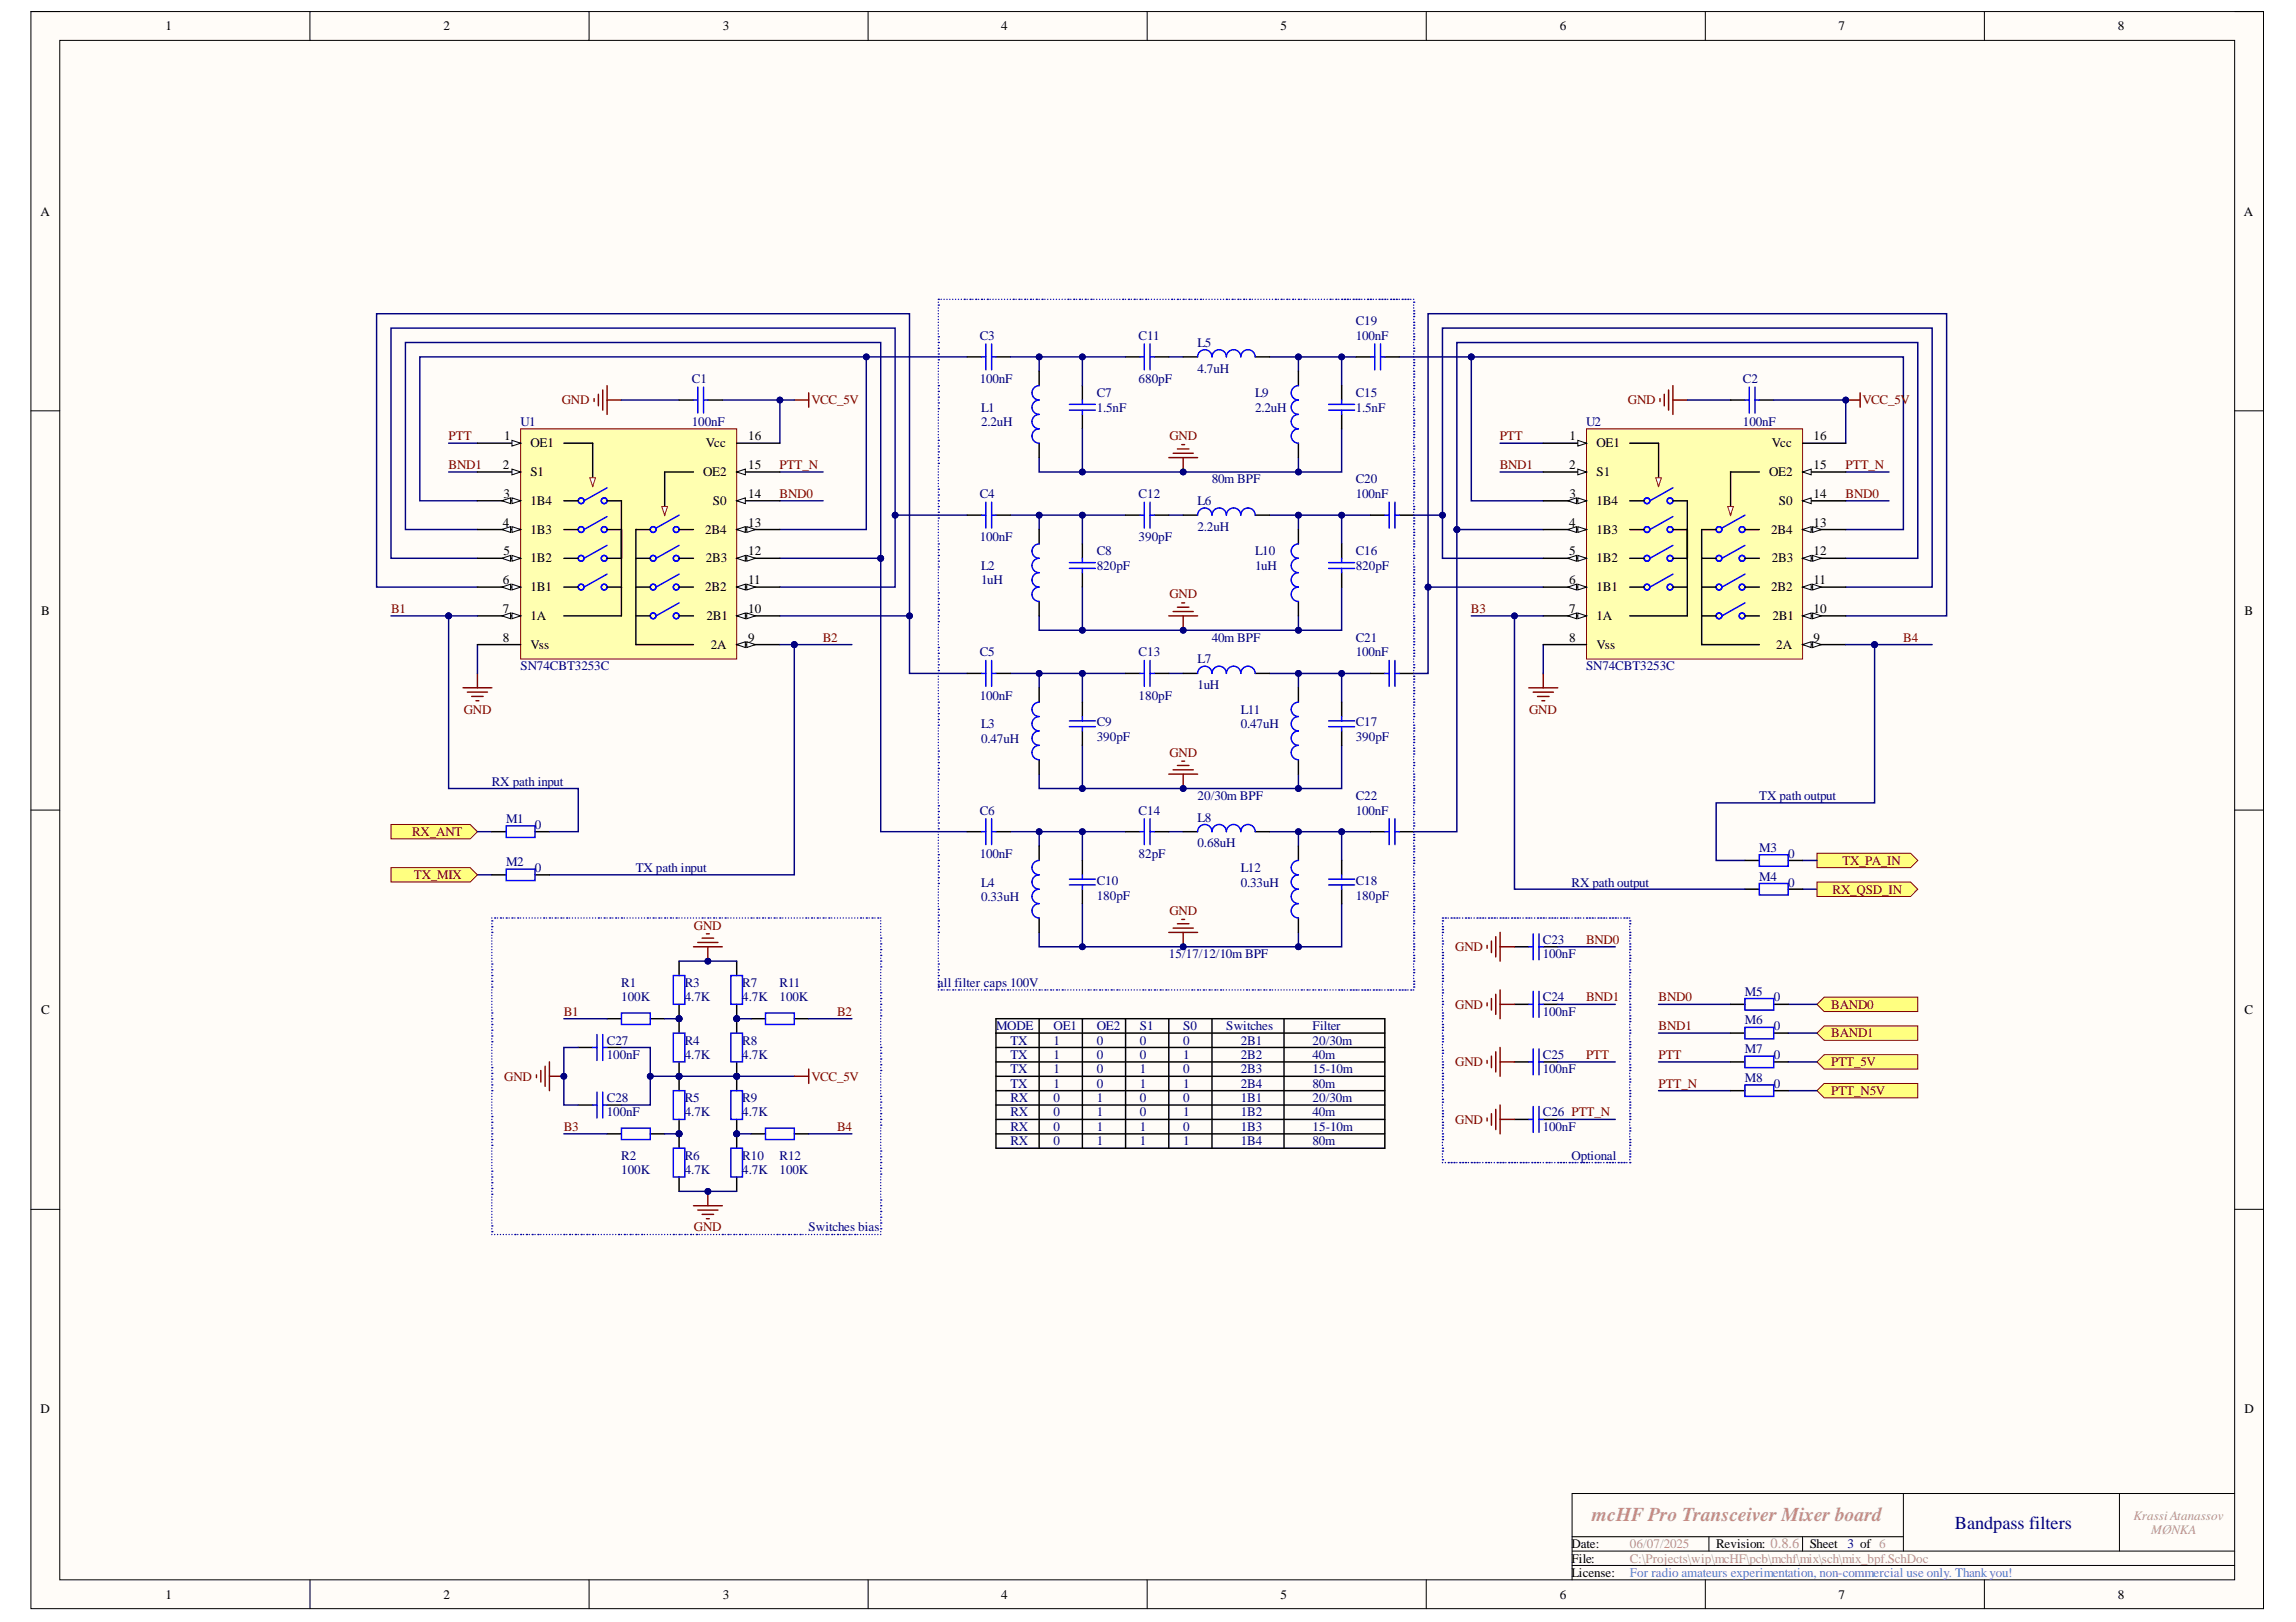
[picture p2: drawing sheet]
<svg xmlns="http://www.w3.org/2000/svg" width="297mm" height="210mm" viewBox="0 0 297 210" stroke-linecap="round" stroke-linejoin="round" font-family="sans-serif">
<defs><g id="words">
<text font-size="2.5" fill="#c27ba0" x="205.9" y="196.8">mcHF Pro Transceiver Mixer board</text>
<text font-size="2.4" fill="#000080" x="252.9" y="197.8">Bandpass filters</text>
<g font-size="1.7">
<text x="21.4" y="3.9">1</text>
<text x="57.4" y="3.9">2</text>
<text x="93.5" y="3.9">3</text>
<text x="129.5" y="3.9">4</text>
<text x="165.7" y="3.9">5</text>
<text x="201.8" y="3.9">6</text>
<text x="237.8" y="3.9">7</text>
<text x="274" y="3.9">8</text>
<text x="5.2" y="27.9">A</text>
<text x="290.3" y="27.9">A</text>
<text x="65.2" y="57">1</text>
<text x="68.6" y="57.9">OE1</text>
<text x="91.3" y="57.9">Vcc</text>
<text x="96.8" y="57">16</text>
<text x="203.1" y="57">1</text>
<text x="206.5" y="57.9">OE1</text>
<text x="229.2" y="57.9">Vcc</text>
<text x="234.6" y="57">16</text>
<text x="65.1" y="60.7">2</text>
<text x="65.2" y="64.4">3</text>
<text x="68.6" y="61.6">S1</text>
<text x="68.6" y="65.3">1B4</text>
<text x="91" y="61.6">OE2</text>
<text x="92.2" y="65.3">S0</text>
<text x="96.8" y="64.4">14</text>
<text x="96.8" y="60.7">15</text>
<text x="203" y="60.7">2</text>
<text x="203.1" y="64.4">3</text>
<text x="206.5" y="61.6">S1</text>
<text x="206.5" y="65.3">1B4</text>
<text x="228.9" y="61.6">OE2</text>
<text x="230.1" y="65.3">S0</text>
<text x="234.6" y="64.4">14</text>
<text x="234.6" y="60.7">15</text>
<text x="65.1" y="68.1">4</text>
<text x="65.2" y="71.9">5</text>
<text x="68.6" y="69.1">1B3</text>
<text x="91.2" y="69.1">2B4</text>
<text x="96.8" y="71.9">12</text>
<text x="96.8" y="68.1">13</text>
<text x="203" y="71.9">5</text>
<text x="203" y="68.1">4</text>
<text x="206.5" y="69.1">1B3</text>
<text x="229.1" y="69.1">2B4</text>
<text x="234.6" y="71.9">12</text>
<text x="234.6" y="68.1">13</text>
<text x="65.1" y="75.6">6</text>
<text x="68.6" y="76.5">1B1</text>
<text x="68.6" y="72.8">1B2</text>
<text x="91.2" y="76.5">2B2</text>
<text x="91.3" y="72.8">2B3</text>
<text x="96.8" y="75.6">11</text>
<text x="203" y="75.6">6</text>
<text x="206.5" y="76.5">1B1</text>
<text x="206.5" y="72.8">1B2</text>
<text x="229.1" y="76.5">2B2</text>
<text x="229.2" y="72.8">2B3</text>
<text x="234.6" y="75.6">11</text>
<text x="5.3" y="79.6">B</text>
<text x="65.1" y="83">8</text>
<text x="65.1" y="79.3">7</text>
<text x="68.6" y="83.9">Vss</text>
<text x="68.6" y="80.2">1A</text>
<text x="91.4" y="80.2">2B1</text>
<text x="92" y="83.9">2A</text>
<text x="96.8" y="83">9</text>
<text x="96.8" y="79.3">10</text>
<text x="203" y="83">8</text>
<text x="203" y="79.3">7</text>
<text x="206.5" y="83.9">Vss</text>
<text x="206.5" y="80.2">1A</text>
<text x="229.3" y="80.2">2B1</text>
<text x="229.8" y="83.9">2A</text>
<text x="234.6" y="83">9</text>
<text x="234.6" y="79.3">10</text>
<text x="290.4" y="79.6">B</text>
<text x="5.3" y="131.2">C</text>
<text x="290.4" y="131.2">C</text>
<text x="5.2" y="182.9">D</text>
<text x="290.4" y="182.9">D</text>
<text x="203.3" y="200.4">Date:</text>
<text x="203.3" y="202.2">File:</text>
<text x="222" y="200.4">Revision: 0.8.6</text>
<text x="234.1" y="200.4">Sheet</text>
<text x="21.4" y="206.9">1</text>
<text x="57.4" y="206.9">2</text>
<text x="93.5" y="206.9">3</text>
<text x="129.5" y="206.9">4</text>
<text x="165.7" y="206.9">5</text>
<text x="201.8" y="206.9">6</text>
<text x="203.3" y="204.1">License:</text>
<text x="237.8" y="206.9">7</text>
<text x="274" y="206.9">8</text>
</g>
<g font-size="1.7" fill="#000080">
<text x="126.7" y="44">C3</text>
<text x="147.3" y="44">C11</text>
<text x="154.9" y="44.9">L5</text>
<text x="175.4" y="42.1">C19</text>
<text x="175.4" y="44">100nF</text>
<text x="89.5" y="49.5">C1</text>
<text x="126.7" y="49.5">100nF</text>
<text x="126.9" y="53.3">L1</text>
<text x="141.9" y="51.4">C7</text>
<text x="141.9" y="53.3">1.5nF</text>
<text x="147.3" y="49.5">680pF</text>
<text x="154.9" y="48.3">4.7uH</text>
<text x="162.4" y="51.4">L9</text>
<text x="162.4" y="53.3">2.2uH</text>
<text x="175.4" y="51.4">C15</text>
<text x="175.4" y="53.3">1.5nF</text>
<text x="225.5" y="49.5">C2</text>
<text x="67.4" y="55.1">U1</text>
<text x="89.5" y="55.1">100nF</text>
<text x="126.9" y="55.1">2.2uH</text>
<text x="205.2" y="55.1">U2</text>
<text x="225.5" y="55.1">100nF</text>
<text x="126.7" y="64.4">C4</text>
<text x="147.3" y="64.4">C12</text>
<text x="154.9" y="65.3">L6</text>
<text x="156.8" y="62.6">80m BPF</text>
<text x="175.4" y="62.6">C20</text>
<text x="175.4" y="64.4">100nF</text>
<text x="126.7" y="70">100nF</text>
<text x="141.9" y="71.9">C8</text>
<text x="147.3" y="70">390pF</text>
<text x="154.9" y="68.7">2.2uH</text>
<text x="162.4" y="71.9">L10</text>
<text x="175.4" y="71.9">C16</text>
<text x="126.9" y="73.7">L2</text>
<text x="126.9" y="75.6">1uH</text>
<text x="141.9" y="73.7">820pF</text>
<text x="162.4" y="73.7">1uH</text>
<text x="175.4" y="73.7">820pF</text>
<text x="156.8" y="83">40m BPF</text>
<text x="175.4" y="83">C21</text>
<text x="67.4" y="86.7">SN74CBT3253C</text>
<text x="126.7" y="84.9">C5</text>
<text x="147.3" y="84.9">C13</text>
<text x="154.9" y="85.8">L7</text>
<text x="154.9" y="89.2">1uH</text>
<text x="175.4" y="84.9">100nF</text>
<text x="205.2" y="86.7">SN74CBT3253C</text>
<text x="126.7" y="90.5">100nF</text>
<text x="126.9" y="94.3">L3</text>
<text x="141.9" y="94">C9</text>
<text x="141.9" y="95.9">390pF</text>
<text x="147.3" y="90.5">180pF</text>
<text x="160.5" y="92.4">L11</text>
<text x="160.5" y="94.3">0.47uH</text>
<text x="175.4" y="94">C17</text>
<text x="175.4" y="95.9">390pF</text>
<text x="63.6" y="101.7">RX path input</text>
<text x="126.9" y="96.1">0.47uH</text>
<text x="65.5" y="106.5">M1</text>
<text x="69.2" y="107.3">0</text>
<text x="126.7" y="105.4">C6</text>
<text x="147.3" y="105.4">C14</text>
<text x="154.9" y="103.6">20/30m BPF</text>
<text x="154.9" y="106.4">L8</text>
<text x="175.4" y="103.6">C22</text>
<text x="175.4" y="105.4">100nF</text>
<text x="227.6" y="103.6">TX path output</text>
<text x="65.5" y="112.1">M2</text>
<text x="69.2" y="112.9">0</text>
<text x="82.2" y="112.9">TX path input</text>
<text x="126.7" y="111">100nF</text>
<text x="147.3" y="111">82pF</text>
<text x="154.9" y="109.7">0.68uH</text>
<text x="160.5" y="112.9">L12</text>
<text x="227.6" y="110.2">M3</text>
<text x="227.6" y="114">M4</text>
<text x="231.3" y="111">0</text>
<text x="126.9" y="114.7">L4</text>
<text x="126.9" y="116.6">0.33uH</text>
<text x="141.9" y="114.6">C10</text>
<text x="141.9" y="116.4">180pF</text>
<text x="160.5" y="114.7">0.33uH</text>
<text x="175.4" y="114.6">C18</text>
<text x="175.4" y="116.4">180pF</text>
<text x="203.3" y="114.7">RX path output</text>
<text x="231.3" y="114.7">0</text>
<text x="151.2" y="124">15/17/12/10m BPF</text>
<text x="199.6" y="122.2">C23</text>
<text x="199.6" y="124">100nF</text>
<text x="80.4" y="127.7">R1</text>
<text x="80.4" y="129.6">100K</text>
<text x="88.6" y="127.7">R3</text>
<text x="88.6" y="129.6">4.7K</text>
<text x="96" y="127.7">R7</text>
<text x="96" y="129.6">4.7K</text>
<text x="100.9" y="127.7">R11</text>
<text x="100.9" y="129.6">100K</text>
<text x="121.3" y="127.7">all filter caps 100V</text>
<text x="199.6" y="129.6">C24</text>
<text x="199.6" y="131.5">100nF</text>
<text x="225.7" y="128.8">M5</text>
<text x="229.5" y="129.6">0</text>
<text x="78.5" y="135.2">C27</text>
<text x="78.5" y="137">100nF</text>
<text x="88.6" y="135.2">R4</text>
<text x="88.6" y="137">4.7K</text>
<text x="96" y="135.2">R8</text>
<text x="96" y="137">4.7K</text>
<text x="128.9" y="133.3">MODE</text>
<text x="130.7" y="135.2">TX</text>
<text x="130.7" y="137">TX</text>
<text x="136.3" y="133.3">OE1</text>
<text x="136.3" y="135.2">1</text>
<text x="136.3" y="137">1</text>
<text x="141.9" y="135.2">0</text>
<text x="141.9" y="133.3">OE2</text>
<text x="141.9" y="137">0</text>
<text x="147.5" y="133.3">S1</text>
<text x="147.5" y="135.2">0</text>
<text x="147.5" y="137">0</text>
<text x="153.1" y="133.3">S0</text>
<text x="153.1" y="135.2">0</text>
<text x="153.1" y="137">1</text>
<text x="158.6" y="133.3">Switches</text>
<text x="160.5" y="135.2">2B1</text>
<text x="160.5" y="137">2B2</text>
<text x="169.8" y="133.3">Filter</text>
<text x="169.8" y="135.2">20/30m</text>
<text x="169.8" y="137">40m</text>
<text x="199.6" y="137">C25</text>
<text x="225.7" y="132.6">M6</text>
<text x="225.7" y="136.3">M7</text>
<text x="229.5" y="133.3">0</text>
<text x="229.5" y="137">0</text>
<text x="78.5" y="142.6">C28</text>
<text x="88.6" y="142.6">R5</text>
<text x="96" y="142.6">R9</text>
<text x="130.7" y="138.9">TX</text>
<text x="130.7" y="140.8">TX</text>
<text x="130.7" y="142.6">RX</text>
<text x="136.3" y="138.9">1</text>
<text x="136.3" y="140.8">1</text>
<text x="136.3" y="142.6">0</text>
<text x="141.9" y="138.9">0</text>
<text x="141.9" y="140.8">0</text>
<text x="141.9" y="142.6">1</text>
<text x="147.5" y="138.9">1</text>
<text x="147.5" y="140.8">1</text>
<text x="147.5" y="142.6">0</text>
<text x="153.1" y="140.8">1</text>
<text x="153.1" y="138.9">0</text>
<text x="153.1" y="142.6">0</text>
<text x="160.5" y="140.8">2B4</text>
<text x="160.5" y="138.9">2B3</text>
<text x="160.5" y="142.6">1B1</text>
<text x="169.8" y="142.6">20/30m</text>
<text x="169.8" y="138.9">15-10m</text>
<text x="169.8" y="140.8">80m</text>
<text x="199.6" y="138.9">100nF</text>
<text x="225.7" y="140">M8</text>
<text x="229.5" y="140.8">0</text>
<text x="78.5" y="144.5">100nF</text>
<text x="88.6" y="144.5">4.7K</text>
<text x="96" y="144.5">4.7K</text>
<text x="130.7" y="144.5">RX</text>
<text x="130.7" y="146.3">RX</text>
<text x="130.7" y="148.2">RX</text>
<text x="136.3" y="144.5">0</text>
<text x="136.3" y="146.3">0</text>
<text x="136.3" y="148.2">0</text>
<text x="141.9" y="144.5">1</text>
<text x="141.9" y="146.3">1</text>
<text x="141.9" y="148.2">1</text>
<text x="147.5" y="144.5">0</text>
<text x="147.5" y="146.3">1</text>
<text x="147.5" y="148.2">1</text>
<text x="153.1" y="144.5">1</text>
<text x="153.1" y="146.3">0</text>
<text x="153.1" y="148.2">1</text>
<text x="160.5" y="144.5">1B2</text>
<text x="160.5" y="146.3">1B3</text>
<text x="160.5" y="148.2">1B4</text>
<text x="169.8" y="144.5">40m</text>
<text x="169.8" y="146.3">15-10m</text>
<text x="169.8" y="148.2">80m</text>
<text x="199.6" y="144.5">C26 PTT_N</text>
<text x="199.6" y="146.3">100nF</text>
<text x="80.4" y="150.1">R2</text>
<text x="80.4" y="151.9">100K</text>
<text x="88.6" y="150.1">R6</text>
<text x="88.6" y="151.9">4.7K</text>
<text x="96" y="150.1">R10</text>
<text x="96" y="151.9">4.7K</text>
<text x="100.9" y="150.1">R12</text>
<text x="100.9" y="151.9">100K</text>
<text x="203.3" y="150.1">Optional</text>
<text x="104.6" y="159.4">Switches bias</text>
<text x="239" y="200.4">3 of 6</text>
</g>
<g font-size="1.7" fill="#800000">
<text x="72.7" y="52.3">GND</text>
<text x="105" y="52.3">VCC_5V</text>
<text x="210.6" y="52.3">GND</text>
<text x="241" y="52.3">VCC_5V</text>
<text x="58" y="57">PTT</text>
<text x="151.3" y="57">GND</text>
<text x="194" y="57">PTT</text>
<text x="58" y="60.7">BND1</text>
<text x="100.9" y="64.4">BND0</text>
<text x="100.9" y="60.7">PTT_N</text>
<text x="194" y="60.7">BND1</text>
<text x="238.8" y="60.7">PTT_N</text>
<text x="238.8" y="64.4">BND0</text>
<text x="151.3" y="77.4">GND</text>
<text x="50.6" y="79.3">B1</text>
<text x="106.4" y="83">B2</text>
<text x="190.3" y="79.3">B3</text>
<text x="246.2" y="83">B4</text>
<text x="60" y="92.4">GND</text>
<text x="197.8" y="92.4">GND</text>
<text x="151.3" y="98">GND</text>
<text x="53.3" y="108.2">RX_ANT</text>
<text x="53.6" y="113.8">TX_MIX</text>
<text x="238.4" y="111.9">TX_PA_IN</text>
<text x="151.3" y="118.4">GND</text>
<text x="237.1" y="115.7">RX_QSD_IN</text>
<text x="89.8" y="120.3">GND</text>
<text x="188.3" y="123.1">GND</text>
<text x="205.2" y="122.2">BND0</text>
<text x="72.9" y="131.5">B1</text>
<text x="108.3" y="131.5">B2</text>
<text x="188.3" y="130.5">GND</text>
<text x="205.2" y="129.6">BND1</text>
<text x="214.6" y="129.6">BND0</text>
<text x="236.9" y="130.5">BAND0</text>
<text x="188.3" y="138">GND</text>
<text x="205.2" y="137">PTT</text>
<text x="214.6" y="137">PTT</text>
<text x="214.6" y="133.3">BND1</text>
<text x="236.9" y="134.3">BAND1</text>
<text x="236.9" y="138">PTT_5V</text>
<text x="65.2" y="139.8">GND</text>
<text x="105" y="139.8">VCC_5V</text>
<text x="214.6" y="140.8">PTT_N</text>
<text x="236.9" y="141.7">PTT_N5V</text>
<text x="72.9" y="146.3">B3</text>
<text x="108.3" y="146.3">B4</text>
<text x="188.3" y="145.4">GND</text>
<text x="89.8" y="159.4">GND</text>
</g>
<g font-size="1.7" fill="#c27ba0">
<text x="276" y="196.6">Krassi Atanassov</text>
<text x="210.9" y="200.4">06/07/2025</text>
<text x="210.9" y="202.2">C:\Projects\wip\mcHF\pcb\mchf\mix\sch\mix_bpf.SchDoc</text>
<text x="278.3" y="198.5">MØNKA</text>
</g>
<text font-size="1.7" fill="#4a86e8" x="210.9" y="204.1">For radio amateurs experimentation, non-commercial use only. Thank you!</text>
</g></defs>
<path d="M4 1.5h288.8v206.7h-288.8z" fill-rule="evenodd" fill="#fffcf8"/>
<path d="M4 1.5h288.8v206.7h-288.8z" fill="none" stroke="#000" stroke-width=".13"/>
<path d="M7.7 5.2h281.4v199.2h-281.4z" fill-rule="evenodd" fill="#fffcf8"/>
<g fill="none" stroke="#000" stroke-width=".13">
<path d="M4 1.5h3.7M7.7 5.2h281.4v199.2h-281.4zM40.1 1.5v3.7M76.2 1.5v3.7M112.3 1.5v3.7M148.4 1.5v3.7M184.5 1.5v3.7M220.6 1.5v3.7M256.7 1.5v3.7M289.1 1.5h3.7v3.7M4 53.2h3.7M289.1 53.2h3.7"/>
<path d="M4 104.8h3.7M289.1 104.8h3.7M4 156.5h3.7M289.1 156.5h3.7M203.4 198.9h42.8M221.1 198.9v1.8M233.2 198.9v1.8M246.2 193.3v7.4M274.2 193.3v7.4M289.1 193.3h-85.7v11.1M40.1 204.4v3.8M76.2 204.4v3.8"/>
<path d="M112.3 204.4v3.8M148.4 204.4v3.8M184.5 204.4v3.8M203.4 200.7h85.7M203.4 202.6h85.7M220.6 204.4v3.8M256.7 204.4v3.8M292.8 204.4v3.8"/>
</g>
<path d="M235.1 110.4h12.1l.9 1-.9 .9h-12.1z" fill-rule="evenodd" fill="#ffff80"/>
<path d="M235.1 110.4h12.1l.9 1-.9 .9h-12.1z" fill="none" stroke="#800000" stroke-width=".13"/>
<path d="M140 49.9v1.9M140 53.6v1.9" fill="none" stroke="#000" stroke-width=".19"/>
<path d="M138.4 53.1h3.3M138.4 52.3h3.3M140 51.8v.5M140 53.1v.5" fill="none" stroke="#00f" stroke-width=".19"/>
<path d="M151.2 46.2h1.9M168 46.2v1.8" fill="none" stroke="#000080" stroke-width=".19"/>
<circle cx="168" cy="46.2" r=".37" fill="#000080"/>
<circle cx="168" cy="46.2" r=".37" fill="none" stroke="#000080" stroke-width=".13"/>
<path d="M173.6 46.2v3.7" fill="none" stroke="#000080" stroke-width=".19"/>
<circle cx="173.6" cy="46.2" r=".37" fill="#000080"/>
<circle cx="173.6" cy="46.2" r=".37" fill="none" stroke="#000080" stroke-width=".13"/>
<path d="M134.4 46.2v1.8" fill="none" stroke="#000080" stroke-width=".19"/>
<circle cx="134.4" cy="46.2" r=".37" fill="#000080"/>
<circle cx="134.4" cy="46.2" r=".37" fill="none" stroke="#000080" stroke-width=".13"/>
<path d="M140 46.2v3.7" fill="none" stroke="#000080" stroke-width=".19"/>
<circle cx="140" cy="46.2" r=".37" fill="#000080"/>
<circle cx="140" cy="46.2" r=".37" fill="none" stroke="#000080" stroke-width=".13"/>
<path d="M140 55.5v5.6" fill="none" stroke="#000080" stroke-width=".19"/>
<circle cx="140" cy="61.1" r=".37" fill="#000080"/>
<circle cx="140" cy="61.1" r=".37" fill="none" stroke="#000080" stroke-width=".13"/>
<path d="M173.6 55.5v5.6h-39.2v-1.9" fill="none" stroke="#000080" stroke-width=".19"/>
<circle cx="168" cy="61.1" r=".37" fill="#000080"/>
<circle cx="168" cy="61.1" r=".37" fill="none" stroke="#000080" stroke-width=".13"/>
<circle cx="153.1" cy="61.1" r=".37" fill="#000080"/>
<circle cx="153.1" cy="61.1" r=".37" fill="none" stroke="#000080" stroke-width=".13"/>
<circle cx="140" cy="61.1" r=".37" fill="#000080"/>
<circle cx="140" cy="61.1" r=".37" fill="none" stroke="#000080" stroke-width=".13"/>
<path d="M168 59.2v1.9" fill="none" stroke="#000080" stroke-width=".19"/>
<circle cx="168" cy="61.1" r=".37" fill="#000080"/>
<circle cx="168" cy="61.1" r=".37" fill="none" stroke="#000080" stroke-width=".13"/>
<path d="M130.7 66.7h14.9" fill="none" stroke="#000080" stroke-width=".19"/>
<circle cx="134.4" cy="66.7" r=".37" fill="#000080"/>
<circle cx="134.4" cy="66.7" r=".37" fill="none" stroke="#000080" stroke-width=".13"/>
<circle cx="140" cy="66.7" r=".37" fill="#000080"/>
<circle cx="140" cy="66.7" r=".37" fill="none" stroke="#000080" stroke-width=".13"/>
<path d="M151.2 66.7h1.9M164.3 66.7h13" fill="none" stroke="#000080" stroke-width=".19"/>
<circle cx="168" cy="66.7" r=".37" fill="#000080"/>
<circle cx="168" cy="66.7" r=".37" fill="none" stroke="#000080" stroke-width=".13"/>
<circle cx="173.6" cy="66.7" r=".37" fill="#000080"/>
<circle cx="173.6" cy="66.7" r=".37" fill="none" stroke="#000080" stroke-width=".13"/>
<path d="M168 66.7v1.8" fill="none" stroke="#000080" stroke-width=".19"/>
<circle cx="168" cy="66.7" r=".37" fill="#000080"/>
<circle cx="168" cy="66.7" r=".37" fill="none" stroke="#000080" stroke-width=".13"/>
<path d="M173.6 66.7v3.7" fill="none" stroke="#000080" stroke-width=".19"/>
<circle cx="173.6" cy="66.7" r=".37" fill="#000080"/>
<circle cx="173.6" cy="66.7" r=".37" fill="none" stroke="#000080" stroke-width=".13"/>
<path d="M134.4 66.7v1.8" fill="none" stroke="#000080" stroke-width=".19"/>
<circle cx="134.4" cy="66.7" r=".37" fill="#000080"/>
<circle cx="134.4" cy="66.7" r=".37" fill="none" stroke="#000080" stroke-width=".13"/>
<path d="M140 66.7v3.7" fill="none" stroke="#000080" stroke-width=".19"/>
<circle cx="140" cy="66.7" r=".37" fill="#000080"/>
<circle cx="140" cy="66.7" r=".37" fill="none" stroke="#000080" stroke-width=".13"/>
<path d="M140 76v5.6" fill="none" stroke="#000080" stroke-width=".19"/>
<circle cx="140" cy="81.6" r=".37" fill="#000080"/>
<circle cx="140" cy="81.6" r=".37" fill="none" stroke="#000080" stroke-width=".13"/>
<path d="M173.6 76v5.6h-39.2v-1.9" fill="none" stroke="#000080" stroke-width=".19"/>
<circle cx="168" cy="81.6" r=".37" fill="#000080"/>
<circle cx="168" cy="81.6" r=".37" fill="none" stroke="#000080" stroke-width=".13"/>
<circle cx="153.1" cy="81.6" r=".37" fill="#000080"/>
<circle cx="153.1" cy="81.6" r=".37" fill="none" stroke="#000080" stroke-width=".13"/>
<circle cx="140" cy="81.6" r=".37" fill="#000080"/>
<circle cx="140" cy="81.6" r=".37" fill="none" stroke="#000080" stroke-width=".13"/>
<path d="M168 79.7v1.9" fill="none" stroke="#000080" stroke-width=".19"/>
<circle cx="168" cy="81.6" r=".37" fill="#000080"/>
<circle cx="168" cy="81.6" r=".37" fill="none" stroke="#000080" stroke-width=".13"/>
<path d="M130.7 87.1h14.9" fill="none" stroke="#000080" stroke-width=".19"/>
<circle cx="134.4" cy="87.1" r=".37" fill="#000080"/>
<circle cx="134.4" cy="87.1" r=".37" fill="none" stroke="#000080" stroke-width=".13"/>
<circle cx="140" cy="87.1" r=".37" fill="#000080"/>
<circle cx="140" cy="87.1" r=".37" fill="none" stroke="#000080" stroke-width=".13"/>
<path d="M151.2 87.1h1.9M164.3 87.2h13" fill="none" stroke="#000080" stroke-width=".19"/>
<circle cx="168" cy="87.1" r=".37" fill="#000080"/>
<circle cx="168" cy="87.1" r=".37" fill="none" stroke="#000080" stroke-width=".13"/>
<circle cx="173.6" cy="87.1" r=".37" fill="#000080"/>
<circle cx="173.6" cy="87.1" r=".37" fill="none" stroke="#000080" stroke-width=".13"/>
<path d="M168 87.1v1.9" fill="none" stroke="#000080" stroke-width=".19"/>
<circle cx="168" cy="87.1" r=".37" fill="#000080"/>
<circle cx="168" cy="87.1" r=".37" fill="none" stroke="#000080" stroke-width=".13"/>
<path d="M173.6 87.2v3.7" fill="none" stroke="#000080" stroke-width=".19"/>
<circle cx="173.6" cy="87.1" r=".37" fill="#000080"/>
<circle cx="173.6" cy="87.1" r=".37" fill="none" stroke="#000080" stroke-width=".13"/>
<path d="M134.4 87.1v1.9" fill="none" stroke="#000080" stroke-width=".19"/>
<circle cx="134.4" cy="87.1" r=".37" fill="#000080"/>
<circle cx="134.4" cy="87.1" r=".37" fill="none" stroke="#000080" stroke-width=".13"/>
<path d="M140 87.1v3.8" fill="none" stroke="#000080" stroke-width=".19"/>
<circle cx="140" cy="87.1" r=".37" fill="#000080"/>
<circle cx="140" cy="87.1" r=".37" fill="none" stroke="#000080" stroke-width=".13"/>
<path d="M140 96.5v5.5" fill="none" stroke="#000080" stroke-width=".19"/>
<circle cx="140" cy="102" r=".37" fill="#000080"/>
<circle cx="140" cy="102" r=".37" fill="none" stroke="#000080" stroke-width=".13"/>
<path d="M173.6 96.5v5.5h-39.2v-1.8" fill="none" stroke="#000080" stroke-width=".19"/>
<circle cx="168" cy="102" r=".37" fill="#000080"/>
<circle cx="168" cy="102" r=".37" fill="none" stroke="#000080" stroke-width=".13"/>
<circle cx="153.1" cy="102" r=".37" fill="#000080"/>
<circle cx="153.1" cy="102" r=".37" fill="none" stroke="#000080" stroke-width=".13"/>
<circle cx="140" cy="102" r=".37" fill="#000080"/>
<circle cx="140" cy="102" r=".37" fill="none" stroke="#000080" stroke-width=".13"/>
<path d="M168 100.2v1.8" fill="none" stroke="#000080" stroke-width=".19"/>
<circle cx="168" cy="102" r=".37" fill="#000080"/>
<circle cx="168" cy="102" r=".37" fill="none" stroke="#000080" stroke-width=".13"/>
<path d="M130.7 107.6h14.9" fill="none" stroke="#000080" stroke-width=".19"/>
<circle cx="134.4" cy="107.6" r=".37" fill="#000080"/>
<circle cx="134.4" cy="107.6" r=".37" fill="none" stroke="#000080" stroke-width=".13"/>
<circle cx="140" cy="107.6" r=".37" fill="#000080"/>
<circle cx="140" cy="107.6" r=".37" fill="none" stroke="#000080" stroke-width=".13"/>
<path d="M151.2 107.6h1.9M164.3 107.6h13" fill="none" stroke="#000080" stroke-width=".19"/>
<circle cx="168" cy="107.6" r=".37" fill="#000080"/>
<circle cx="168" cy="107.6" r=".37" fill="none" stroke="#000080" stroke-width=".13"/>
<circle cx="173.6" cy="107.6" r=".37" fill="#000080"/>
<circle cx="173.6" cy="107.6" r=".37" fill="none" stroke="#000080" stroke-width=".13"/>
<path d="M168 107.6v1.9" fill="none" stroke="#000080" stroke-width=".19"/>
<circle cx="168" cy="107.6" r=".37" fill="#000080"/>
<circle cx="168" cy="107.6" r=".37" fill="none" stroke="#000080" stroke-width=".13"/>
<path d="M173.6 107.6v3.8" fill="none" stroke="#000080" stroke-width=".19"/>
<circle cx="173.6" cy="107.6" r=".37" fill="#000080"/>
<circle cx="173.6" cy="107.6" r=".37" fill="none" stroke="#000080" stroke-width=".13"/>
<path d="M134.4 107.6v1.9" fill="none" stroke="#000080" stroke-width=".19"/>
<circle cx="134.4" cy="107.6" r=".37" fill="#000080"/>
<circle cx="134.4" cy="107.6" r=".37" fill="none" stroke="#000080" stroke-width=".13"/>
<path d="M140 107.6v3.8" fill="none" stroke="#000080" stroke-width=".19"/>
<circle cx="140" cy="107.6" r=".37" fill="#000080"/>
<circle cx="140" cy="107.6" r=".37" fill="none" stroke="#000080" stroke-width=".13"/>
<path d="M140 116.9v5.6" fill="none" stroke="#000080" stroke-width=".19"/>
<circle cx="140" cy="122.5" r=".37" fill="#000080"/>
<circle cx="140" cy="122.5" r=".37" fill="none" stroke="#000080" stroke-width=".13"/>
<path d="M173.6 116.9v5.6h-39.2v-1.8" fill="none" stroke="#000080" stroke-width=".19"/>
<circle cx="168" cy="122.5" r=".37" fill="#000080"/>
<circle cx="168" cy="122.5" r=".37" fill="none" stroke="#000080" stroke-width=".13"/>
<circle cx="153.1" cy="122.5" r=".37" fill="#000080"/>
<circle cx="153.1" cy="122.5" r=".37" fill="none" stroke="#000080" stroke-width=".13"/>
<circle cx="140" cy="122.5" r=".37" fill="#000080"/>
<circle cx="140" cy="122.5" r=".37" fill="none" stroke="#000080" stroke-width=".13"/>
<path d="M168 120.7v1.8" fill="none" stroke="#000080" stroke-width=".19"/>
<circle cx="168" cy="122.5" r=".37" fill="#000080"/>
<circle cx="168" cy="122.5" r=".37" fill="none" stroke="#000080" stroke-width=".13"/>
<path d="M151.2 59.2h3.7M151.8 58.7h2.6M152.3 58.1h1.5M152.9 57.5h.4M153.1 59.2v1.9" fill="none" stroke="#800000" stroke-width=".19"/>
<circle cx="153.1" cy="61.1" r=".37" fill="#000080"/>
<circle cx="153.1" cy="61.1" r=".37" fill="none" stroke="#000080" stroke-width=".13"/>
<path d="M151.2 79.7h3.7M151.8 79.1h2.6M152.3 78.6h1.5M152.9 78h.4M153.1 79.7v1.9" fill="none" stroke="#800000" stroke-width=".19"/>
<circle cx="153.1" cy="81.6" r=".37" fill="#000080"/>
<circle cx="153.1" cy="81.6" r=".37" fill="none" stroke="#000080" stroke-width=".13"/>
<path d="M151.8 99.6h2.6M152.3 99.1h1.5M152.9 98.5h.4M151.2 100.2h3.7M153.1 100.2v1.8" fill="none" stroke="#800000" stroke-width=".19"/>
<circle cx="153.1" cy="102" r=".37" fill="#000080"/>
<circle cx="153.1" cy="102" r=".37" fill="none" stroke="#000080" stroke-width=".13"/>
<path d="M152.3 119.5h1.5M152.9 119h.4M151.2 120.7h3.7M151.8 120.1h2.6M153.1 120.7v1.8" fill="none" stroke="#800000" stroke-width=".19"/>
<circle cx="153.1" cy="122.5" r=".37" fill="#000080"/>
<circle cx="153.1" cy="122.5" r=".37" fill="none" stroke="#000080" stroke-width=".13"/>
<path d="M235.1 130l.9-1h12.1v1.9h-12.1z" fill-rule="evenodd" fill="#ffff80"/>
<path d="M235.1 130l.9-1h12.1v1.9h-12.1z" fill="none" stroke="#800000" stroke-width=".13"/>
<path d="M235.1 133.7l.9-.9h12.1v1.8h-12.1z" fill-rule="evenodd" fill="#ffff80"/>
<path d="M235.1 133.7l.9-.9h12.1v1.8h-12.1z" fill="none" stroke="#800000" stroke-width=".13"/>
<path d="M164.3 46.2h11.1" fill="none" stroke="#000080" stroke-width=".19"/>
<circle cx="168" cy="46.2" r=".37" fill="#000080"/>
<circle cx="168" cy="46.2" r=".37" fill="none" stroke="#000080" stroke-width=".13"/>
<circle cx="173.6" cy="46.2" r=".37" fill="#000080"/>
<circle cx="173.6" cy="46.2" r=".37" fill="none" stroke="#000080" stroke-width=".13"/>
<path d="M235.1 137.4l.9-.9h12.1v1.9h-12.1z" fill-rule="evenodd" fill="#ffff80"/>
<path d="M235.1 137.4l.9-.9h12.1v1.9h-12.1z" fill="none" stroke="#800000" stroke-width=".13"/>
<path d="M61.8 72.2h-11.2v-29.7h65.2v33.5h-14.9M214.6 130h9.3M214.6 133.7h9.3M214.6 137.4h9.3M231.3 130h3.8M231.3 133.7h3.8M231.3 137.4h3.8" fill="none" stroke="#000080" stroke-width=".19"/>
<circle cx="115.8" cy="66.7" r=".37" fill="#000080"/>
<circle cx="115.8" cy="66.7" r=".37" fill="none" stroke="#000080" stroke-width=".13"/>
<g fill="none" stroke="#000" stroke-width=".19">
<path d="M128.8 131.8h50.4v16.8h-50.4zM128.9 133.7h50.3M128.9 135.6h50.3M128.9 139.3h50.3M128.9 137.4h50.3M134.4 131.8v16.8M140 131.8v16.8M145.6 131.8v16.8M151.2 131.8v16.8M156.8 131.8v16.8M166.1 131.8v16.8M128.9 141.1h50.3"/>
<path d="M128.9 143h50.3M128.9 144.9h50.3M128.9 146.7h50.3"/>
</g>
<path d="M100.9 79.7h16.8" fill="none" stroke="#000080" stroke-width=".19"/>
<circle cx="117.7" cy="79.7" r=".37" fill="#000080"/>
<circle cx="117.7" cy="79.7" r=".37" fill="none" stroke="#000080" stroke-width=".13"/>
<path d="M61.8 76h-13.1v-35.4h69v46.5h7.4" fill="none" stroke="#000080" stroke-width=".19"/>
<circle cx="117.7" cy="79.7" r=".37" fill="#000080"/>
<circle cx="117.7" cy="79.7" r=".37" fill="none" stroke="#000080" stroke-width=".13"/>
<path d="M115.8 66.7h9.3" fill="none" stroke="#000080" stroke-width=".19"/>
<circle cx="115.8" cy="66.7" r=".37" fill="#000080"/>
<circle cx="115.8" cy="66.7" r=".37" fill="none" stroke="#000080" stroke-width=".13"/>
<path d="M61.8 68.5h-9.4v-24.2h61.5v27.9" fill="none" stroke="#000080" stroke-width=".19"/>
<circle cx="113.9" cy="72.3" r=".37" fill="#000080"/>
<circle cx="113.9" cy="72.3" r=".37" fill="none" stroke="#000080" stroke-width=".13"/>
<path d="M112.1 46.2v22.3h-11.2" fill="none" stroke="#000080" stroke-width=".19"/>
<circle cx="112.1" cy="46.2" r=".37" fill="#000080"/>
<circle cx="112.1" cy="46.2" r=".37" fill="none" stroke="#000080" stroke-width=".13"/>
<path d="M125.1 46.2h-70.8v18.6h7.5" fill="none" stroke="#000080" stroke-width=".19"/>
<circle cx="112.1" cy="46.2" r=".37" fill="#000080"/>
<circle cx="112.1" cy="46.2" r=".37" fill="none" stroke="#000080" stroke-width=".13"/>
<path d="M199.7 72.2h-13.1v-29.7h63.4v33.5h-11.2" fill="none" stroke="#000080" stroke-width=".19"/>
<circle cx="186.6" cy="66.7" r=".37" fill="#000080"/>
<circle cx="186.6" cy="66.7" r=".37" fill="none" stroke="#000080" stroke-width=".13"/>
<path d="M184.8 76v11.2h-1.9" fill="none" stroke="#000080" stroke-width=".19"/>
<circle cx="184.8" cy="76" r=".37" fill="#000080"/>
<circle cx="184.8" cy="76" r=".37" fill="none" stroke="#000080" stroke-width=".13"/>
<path d="M182.9 66.7h3.7" fill="none" stroke="#000080" stroke-width=".19"/>
<circle cx="186.6" cy="66.7" r=".37" fill="#000080"/>
<circle cx="186.6" cy="66.7" r=".37" fill="none" stroke="#000080" stroke-width=".13"/>
<path d="M188.5 68.5v39.1h-5.6" fill="none" stroke="#000080" stroke-width=".19"/>
<circle cx="188.5" cy="68.5" r=".37" fill="#000080"/>
<circle cx="188.5" cy="68.5" r=".37" fill="none" stroke="#000080" stroke-width=".13"/>
<path d="M181 46.2h9.3" fill="none" stroke="#000080" stroke-width=".19"/>
<circle cx="190.3" cy="46.2" r=".37" fill="#000080"/>
<circle cx="190.3" cy="46.2" r=".37" fill="none" stroke="#000080" stroke-width=".13"/>
<path d="M100.9 72.2h13" fill="none" stroke="#000080" stroke-width=".19"/>
<circle cx="113.9" cy="72.3" r=".37" fill="#000080"/>
<circle cx="113.9" cy="72.3" r=".37" fill="none" stroke="#000080" stroke-width=".13"/>
<path d="M113.9 72.2v35.4h11.2" fill="none" stroke="#000080" stroke-width=".19"/>
<circle cx="113.9" cy="72.3" r=".37" fill="#000080"/>
<circle cx="113.9" cy="72.3" r=".37" fill="none" stroke="#000080" stroke-width=".13"/>
<path d="M190.3 46.2v18.6h9.4" fill="none" stroke="#000080" stroke-width=".19"/>
<circle cx="190.3" cy="46.2" r=".37" fill="#000080"/>
<circle cx="190.3" cy="46.2" r=".37" fill="none" stroke="#000080" stroke-width=".13"/>
<path d="M190.3 46.2h55.9v22.3h-7.4" fill="none" stroke="#000080" stroke-width=".19"/>
<circle cx="190.3" cy="46.2" r=".37" fill="#000080"/>
<circle cx="190.3" cy="46.2" r=".37" fill="none" stroke="#000080" stroke-width=".13"/>
<path d="M184.8 76v-35.4h67v39.1h-13" fill="none" stroke="#000080" stroke-width=".19"/>
<circle cx="184.8" cy="76" r=".37" fill="#000080"/>
<circle cx="184.8" cy="76" r=".37" fill="none" stroke="#000080" stroke-width=".13"/>
<path d="M184.8 76h14.9" fill="none" stroke="#000080" stroke-width=".19"/>
<circle cx="184.8" cy="76" r=".37" fill="#000080"/>
<circle cx="184.8" cy="76" r=".37" fill="none" stroke="#000080" stroke-width=".13"/>
<path d="M188.5 68.5h11.2" fill="none" stroke="#000080" stroke-width=".19"/>
<circle cx="188.5" cy="68.5" r=".37" fill="#000080"/>
<circle cx="188.5" cy="68.5" r=".37" fill="none" stroke="#000080" stroke-width=".13"/>
<path d="M188.5 68.5v-24.2h59.6v27.9h-9.3" fill="none" stroke="#000080" stroke-width=".19"/>
<circle cx="188.5" cy="68.5" r=".37" fill="#000080"/>
<circle cx="188.5" cy="68.5" r=".37" fill="none" stroke="#000080" stroke-width=".13"/>
<path d="M58 57.4h3.8M194.1 57.4h5.6M58 61.1h3.8M100.9 61.1h5.6M100.9 64.8h5.6M194.1 61.1h5.6M238.8 61.1h5.6M238.8 64.8h5.6" fill="none" stroke="#000080" stroke-width=".19"/>
<path d="M235.1 141.1l.9-.9h12.1v1.9h-12.1z" fill-rule="evenodd" fill="#ffff80"/>
<path d="M235.1 141.1l.9-.9h12.1v1.9h-12.1z" fill="none" stroke="#800000" stroke-width=".13"/>
<path d="M214.6 141.1h9.3M231.3 141.1h3.8" fill="none" stroke="#000080" stroke-width=".19"/>
<path d="M102.8 51.8h1.8M104.6 50.8v1.9M238.8 51.8h1.8M240.6 50.8v1.9" fill="none" stroke="#800000" stroke-width=".19"/>
<circle cx="238.8" cy="51.8" r=".37" fill="#000080"/>
<circle cx="238.8" cy="51.8" r=".37" fill="none" stroke="#000080" stroke-width=".13"/>
<path d="M59.9 89h3.7M60.5 89.6h2.6M61 90.1h1.5M61.6 90.7h.4M61.8 87.1v1.9M197.8 89h3.7M198.4 89.6h2.6M198.9 90.1h1.5M199.5 90.7h.3M199.7 87.2v1.8" fill="none" stroke="#800000" stroke-width=".19"/>
<path d="M61.8 83.4v3.7M199.7 83.4v3.8" fill="none" stroke="#000080" stroke-width=".19"/>
<path d="M50.6 106.7h10.2l1 .9-1 1h-10.2z" fill-rule="evenodd" fill="#ffff80"/>
<path d="M50.6 106.7h10.2l1 .9-1 1h-10.2z" fill="none" stroke="#800000" stroke-width=".13"/>
<path d="M102.8 83.4v29.8h-31.7" fill="none" stroke="#000080" stroke-width=".19"/>
<circle cx="102.8" cy="83.4" r=".37" fill="#000080"/>
<circle cx="102.8" cy="83.4" r=".37" fill="none" stroke="#000080" stroke-width=".13"/>
<path d="M242.5 83.4v20.5h-20.5v7.5h3.7M61.8 107.6h1.8M61.8 113.2h1.8M233.2 111.4h1.9M233.2 115.1h1.9" fill="none" stroke="#000080" stroke-width=".19"/>
<circle cx="242.5" cy="83.4" r=".38" fill="#000080"/>
<circle cx="242.5" cy="83.4" r=".38" fill="none" stroke="#000080" stroke-width=".13"/>
<path d="M76.9 51.6v.4M77.4 51v1.5M78 50.5v2.6M78.5 49.9v3.7M78.5 51.8h1.9M214.8 51.6v.4M215.3 51v1.5M215.9 50.5v2.6M216.4 51.8h1.9M216.4 49.9v3.7" fill="none" stroke="#800000" stroke-width=".19"/>
<path d="M93.4 51.8h9.4" fill="none" stroke="#000080" stroke-width=".19"/>
<circle cx="100.9" cy="51.8" r=".37" fill="#000080"/>
<circle cx="100.9" cy="51.8" r=".37" fill="none" stroke="#000080" stroke-width=".13"/>
<path d="M100.9 51.8v5.6" fill="none" stroke="#000080" stroke-width=".19"/>
<circle cx="100.9" cy="51.8" r=".37" fill="#000080"/>
<circle cx="100.9" cy="51.8" r=".37" fill="none" stroke="#000080" stroke-width=".13"/>
<path d="M80.4 51.8h7.5M218.3 51.8h5.6M229.5 51.8h9.3v5.6" fill="none" stroke="#000080" stroke-width=".19"/>
<g fill="none" stroke="#000" stroke-width=".19">
<path d="M87.9 51.8h1.8M91.6 51.8h1.8M125.1 46.2h1.9M128.8 46.2h1.9M175.4 46.2h1.9M179.2 46.2h1.8M223.9 51.8h1.8M227.6 51.8h1.9M125.1 66.7h1.9M128.8 66.7h1.9M177.3 66.7h1.9M181 66.7h1.9"/>
<path d="M125.1 87.1h1.9M128.8 87.1h1.9M177.3 87.2h1.9M181 87.2h1.9M63.6 107.6h1.9M63.6 113.2h1.9M69.2 107.6h1.9M69.2 113.2h1.9M125.1 107.6h1.9M128.8 107.6h1.9M177.3 107.6h1.9M181 107.6h1.9"/>
<path d="M225.7 111.4h1.9M225.7 115.1h1.9M231.3 111.4h1.9M231.3 115.1h1.9M223.9 130h1.8M223.9 133.7h1.8M223.9 137.4h1.8M229.5 130h1.8M229.5 133.7h1.8M229.5 137.4h1.8M223.9 141.1h1.8M229.5 141.1h1.8"/>
</g>
<g fill="none" stroke="#00f" stroke-width=".19">
<path d="M89.7 51.8h.6M90.3 50.1v3.3M91 51.8h.6M91 50.1v3.3M127 46.2h.5M127.5 44.5v3.4M128.3 46.2h.5M128.3 44.5v3.4M177.3 46.2h.6M177.9 44.5v3.4M178.6 46.2h.6M178.6 44.5v3.4"/>
<path d="M225.7 51.8h.6M226.3 50.1v3.3M227 51.8h.6M227 50.1v3.3M127 66.7h.5M127.5 65v3.3M128.3 65v3.3M128.3 66.7h.5M179.2 66.7h.5M179.7 65v3.3M180.5 66.7h.5M180.5 65v3.3"/>
<path d="M127 87.1h.5M127.5 85.5v3.3M128.3 85.5v3.3M128.3 87.1h.5M179.2 87.2h.5M179.7 85.5v3.3M180.5 85.5v3.3M180.5 87.2h.5M65.5 106.9h3.7v1.5h-3.7zM65.5 112.5h3.7v1.5h-3.7zM127 107.6h.5M127.5 106v3.3"/>
<path d="M128.3 106v3.3M128.3 107.6h.5M179.2 107.6h.5M179.7 106v3.3M180.5 106v3.3M180.5 107.6h.5M227.6 110.6h3.7v1.5h-3.7zM227.6 114.3h3.7v1.5h-3.7zM225.7 129.2h3.8v1.5h-3.8zM225.7 133h3.8v1.4h-3.8zM225.7 136.7h3.8v1.5h-3.8zM225.7 140.4h3.8v1.5h-3.8z"/>
</g>
<circle cx="238.8" cy="51.8" r=".37" fill="#000080"/>
<circle cx="238.8" cy="51.8" r=".37" fill="none" stroke="#000080" stroke-width=".13"/>
<path d="M67.4 55.5h27.9v29.8h-27.9z" fill-rule="evenodd" fill="#ffffb0"/>
<path d="M67.4 55.5h27.9v29.8h-27.9z" fill="none" stroke="#800000" stroke-width=".13"/>
<path d="M61.8 76h5.6" fill="none" stroke="#000" stroke-width=".19"/>
<path d="M66.2 75.6l1.2 .4-1.2 .3z" fill="#f8fcff"/>
<path d="M66.2 75.6l1.2 .4-1.2 .3z" fill="none" stroke="#000" stroke-width=".13"/>
<path d="M64.9 76l1.2-.4v.7z" fill="#f8fcff"/>
<path d="M64.9 76l1.2-.4v.7z" fill="none" stroke="#000" stroke-width=".13"/>
<path d="M61.8 72.2h5.6" fill="none" stroke="#000" stroke-width=".19"/>
<path d="M66.2 71.9l1.2 .3-1.2 .4z" fill="#f8fcff"/>
<path d="M66.2 71.9l1.2 .3-1.2 .4z" fill="none" stroke="#000" stroke-width=".13"/>
<path d="M64.9 72.2l1.2-.3v.7z" fill="#f8fcff"/>
<path d="M64.9 72.2l1.2-.3v.7z" fill="none" stroke="#000" stroke-width=".13"/>
<path d="M61.8 57.4h5.6" fill="none" stroke="#000" stroke-width=".19"/>
<path d="M66.2 57l1.2 .4-1.2 .3z" fill="#f8fcff"/>
<path d="M66.2 57l1.2 .4-1.2 .3z" fill="none" stroke="#000" stroke-width=".13"/>
<path d="M61.8 61.1h5.6" fill="none" stroke="#000" stroke-width=".19"/>
<path d="M66.2 60.7l1.2 .4-1.2 .3z" fill="#f8fcff"/>
<path d="M66.2 60.7l1.2 .4-1.2 .3z" fill="none" stroke="#000" stroke-width=".13"/>
<path d="M61.8 64.8h5.6" fill="none" stroke="#000" stroke-width=".19"/>
<path d="M66.2 64.4l1.2 .4-1.2 .4z" fill="#f8fcff"/>
<path d="M66.2 64.4l1.2 .4-1.2 .4z" fill="none" stroke="#000" stroke-width=".13"/>
<path d="M64.9 64.8l1.2-.4v.8z" fill="#f8fcff"/>
<path d="M64.9 64.8l1.2-.4v.8z" fill="none" stroke="#000" stroke-width=".13"/>
<path d="M61.8 68.5h5.6" fill="none" stroke="#000" stroke-width=".19"/>
<path d="M66.2 68.2l1.2 .3-1.2 .4z" fill="#f8fcff"/>
<path d="M66.2 68.2l1.2 .3-1.2 .4z" fill="none" stroke="#000" stroke-width=".13"/>
<path d="M64.9 68.5l1.2-.3v.7z" fill="#f8fcff"/>
<path d="M64.9 68.5l1.2-.3v.7z" fill="none" stroke="#000" stroke-width=".13"/>
<path d="M61.8 79.7h5.6M61.8 83.4h5.6" fill="none" stroke="#000" stroke-width=".19"/>
<path d="M66.2 79.3l1.2 .4-1.2 .4z" fill="#f8fcff"/>
<path d="M66.2 79.3l1.2 .4-1.2 .4z" fill="none" stroke="#000" stroke-width=".13"/>
<path d="M64.9 79.7l1.2-.4v.8z" fill="#f8fcff"/>
<path d="M64.9 79.7l1.2-.4v.8z" fill="none" stroke="#000" stroke-width=".13"/>
<path d="M95.3 83.4h5.6" fill="none" stroke="#000" stroke-width=".19"/>
<path d="M95.3 83.4l1.1-.3v.7z" fill="#f8fcff"/>
<path d="M95.3 83.4l1.1-.3v.7z" fill="none" stroke="#000" stroke-width=".13"/>
<path d="M96.6 83.1l1.1 .3-1.1 .4z" fill="#f8fcff"/>
<path d="M96.6 83.1l1.1 .3-1.1 .4z" fill="none" stroke="#000" stroke-width=".13"/>
<path d="M95.3 79.7h5.6" fill="none" stroke="#000" stroke-width=".19"/>
<path d="M95.3 79.7l1.1-.4v.8z" fill="#f8fcff"/>
<path d="M95.3 79.7l1.1-.4v.8z" fill="none" stroke="#000" stroke-width=".13"/>
<path d="M96.6 79.3l1.1 .4-1.1 .4z" fill="#f8fcff"/>
<path d="M96.6 79.3l1.1 .4-1.1 .4z" fill="none" stroke="#000" stroke-width=".13"/>
<path d="M95.3 76h5.6" fill="none" stroke="#000" stroke-width=".19"/>
<path d="M95.3 76l1.1-.4v.7z" fill="#f8fcff"/>
<path d="M95.3 76l1.1-.4v.7z" fill="none" stroke="#000" stroke-width=".13"/>
<path d="M96.6 75.6l1.1 .4-1.1 .3z" fill="#f8fcff"/>
<path d="M96.6 75.6l1.1 .4-1.1 .3z" fill="none" stroke="#000" stroke-width=".13"/>
<path d="M95.3 72.2h5.6" fill="none" stroke="#000" stroke-width=".19"/>
<path d="M95.3 72.2l1.1-.3v.7z" fill="#f8fcff"/>
<path d="M95.3 72.2l1.1-.3v.7z" fill="none" stroke="#000" stroke-width=".13"/>
<path d="M96.6 71.9l1.1 .3-1.1 .4z" fill="#f8fcff"/>
<path d="M96.6 71.9l1.1 .3-1.1 .4z" fill="none" stroke="#000" stroke-width=".13"/>
<path d="M95.3 68.5h5.6" fill="none" stroke="#000" stroke-width=".19"/>
<path d="M95.3 68.5l1.1-.3v.7z" fill="#f8fcff"/>
<path d="M95.3 68.5l1.1-.3v.7z" fill="none" stroke="#000" stroke-width=".13"/>
<path d="M96.6 68.2l1.1 .3-1.1 .4z" fill="#f8fcff"/>
<path d="M96.6 68.2l1.1 .3-1.1 .4z" fill="none" stroke="#000" stroke-width=".13"/>
<path d="M95.3 64.8h5.6" fill="none" stroke="#000" stroke-width=".19"/>
<path d="M95.3 64.8l1.1-.4v.8z" fill="#f8fcff"/>
<path d="M95.3 64.8l1.1-.4v.8z" fill="none" stroke="#000" stroke-width=".13"/>
<path d="M95.3 61.1h5.6" fill="none" stroke="#000" stroke-width=".19"/>
<path d="M95.3 61.1l1.1-.4v.7z" fill="#f8fcff"/>
<path d="M95.3 61.1l1.1-.4v.7z" fill="none" stroke="#000" stroke-width=".13"/>
<g fill="none" stroke="#000" stroke-width=".19">
<path d="M72.9 57.4h3.8v5.5M95.3 57.4h5.6M72.9 64.8h1.9M72.9 76h1.9M72.9 68.5h1.9M72.9 72.2h1.9M78.5 64.8h1.9v14.9h-7.5M78.5 76h1.9M78.5 68.5h1.9M78.5 72.2h1.9M82.3 76h1.8M82.3 72.2h1.8"/>
<path d="M82.3 79.7h1.8M84.1 68.5h-1.8v14.9h7.4M87.9 76h1.8M87.9 68.5h1.8M87.9 72.2h1.8M87.9 79.7h1.8M89.7 61.1h-3.7v5.6"/>
</g>
<g fill="none" stroke="#00f" stroke-width=".19">
<path d="M78.5 63.1l-2.9 1.7M78.5 66.8l-2.9 1.7M78.5 70.6l-2.9 1.6M78.5 74.3l-2.9 1.7M87.9 66.7l-3 1.6M87.9 70.6l-3 1.6M87.9 74.3l-3 1.7M87.9 78l-3 1.7"/>
<circle cx="75.2" cy="64.8" r=".37"/>
<circle cx="75.2" cy="72.3" r=".37"/>
<circle cx="75.2" cy="68.5" r=".37"/>
<circle cx="75.2" cy="76" r=".37"/>
<circle cx="78.2" cy="64.8" r=".37"/>
<circle cx="78.2" cy="72.3" r=".37"/>
<circle cx="78.2" cy="68.5" r=".37"/>
<circle cx="78.2" cy="76" r=".37"/>
<circle cx="84.5" cy="79.7" r=".37"/>
<circle cx="84.5" cy="72.3" r=".37"/>
<circle cx="84.5" cy="68.5" r=".37"/>
<circle cx="84.5" cy="76" r=".37"/>
<circle cx="87.5" cy="79.7" r=".37"/>
<circle cx="87.5" cy="72.3" r=".37"/>
<circle cx="87.5" cy="68.5" r=".37"/>
<circle cx="87.5" cy="76" r=".37"/>
</g>
<path d="M76.3 61.8h.7l-.3 1.1z" fill="#f8fcff"/>
<path d="M76.3 61.8h.7l-.3 1.1z" fill="none" stroke="#f00" stroke-width=".13"/>
<path d="M85.6 65.5h.8l-.4 1.2z" fill="#f8fcff"/>
<path d="M85.6 65.5h.8l-.4 1.2z" fill="none" stroke="#f00" stroke-width=".13"/>
<path d="M205.2 55.5h28v29.8h-28z" fill-rule="evenodd" fill="#ffffb0"/>
<path d="M205.2 55.5h28v29.8h-28z" fill="none" stroke="#800000" stroke-width=".13"/>
<path d="M199.7 76h5.5" fill="none" stroke="#000" stroke-width=".19"/>
<path d="M204.1 75.6l1.1 .4-1.1 .4z" fill="#f8fcff"/>
<path d="M204.1 75.6l1.1 .4-1.1 .4z" fill="none" stroke="#000" stroke-width=".13"/>
<path d="M202.8 76l1.1-.4v.8z" fill="#f8fcff"/>
<path d="M202.8 76l1.1-.4v.8z" fill="none" stroke="#000" stroke-width=".13"/>
<path d="M199.7 72.2h5.5" fill="none" stroke="#000" stroke-width=".19"/>
<path d="M204.1 71.9l1.1 .3-1.1 .4z" fill="#f8fcff"/>
<path d="M204.1 71.9l1.1 .3-1.1 .4z" fill="none" stroke="#000" stroke-width=".13"/>
<path d="M202.8 72.2l1.1-.3v.7z" fill="#f8fcff"/>
<path d="M202.8 72.2l1.1-.3v.7z" fill="none" stroke="#000" stroke-width=".13"/>
<path d="M199.7 57.4h5.5" fill="none" stroke="#000" stroke-width=".19"/>
<path d="M204.1 57l1.1 .4-1.1 .3z" fill="#f8fcff"/>
<path d="M204.1 57l1.1 .4-1.1 .3z" fill="none" stroke="#000" stroke-width=".13"/>
<path d="M199.7 61.1h5.5" fill="none" stroke="#000" stroke-width=".19"/>
<path d="M204.1 60.7l1.1 .4-1.1 .3z" fill="#f8fcff"/>
<path d="M204.1 60.7l1.1 .4-1.1 .3z" fill="none" stroke="#000" stroke-width=".13"/>
<path d="M199.7 64.8h5.5" fill="none" stroke="#000" stroke-width=".19"/>
<path d="M204.1 64.4l1.1 .4-1.1 .4z" fill="#f8fcff"/>
<path d="M204.1 64.4l1.1 .4-1.1 .4z" fill="none" stroke="#000" stroke-width=".13"/>
<path d="M202.8 64.8l1.1-.4v.8z" fill="#f8fcff"/>
<path d="M202.8 64.8l1.1-.4v.8z" fill="none" stroke="#000" stroke-width=".13"/>
<path d="M199.7 68.5h5.5" fill="none" stroke="#000" stroke-width=".19"/>
<path d="M204.1 68.2l1.1 .3-1.1 .4z" fill="#f8fcff"/>
<path d="M204.1 68.2l1.1 .3-1.1 .4z" fill="none" stroke="#000" stroke-width=".13"/>
<path d="M202.8 68.5l1.1-.3v.7z" fill="#f8fcff"/>
<path d="M202.8 68.5l1.1-.3v.7z" fill="none" stroke="#000" stroke-width=".13"/>
<path d="M199.7 79.7h5.5M199.7 83.4h5.5" fill="none" stroke="#000" stroke-width=".19"/>
<path d="M204.1 79.3l1.1 .4-1.1 .4z" fill="#f8fcff"/>
<path d="M204.1 79.3l1.1 .4-1.1 .4z" fill="none" stroke="#000" stroke-width=".13"/>
<path d="M202.8 79.7l1.1-.4v.8z" fill="#f8fcff"/>
<path d="M202.8 79.7l1.1-.4v.8z" fill="none" stroke="#000" stroke-width=".13"/>
<path d="M233.2 83.4h5.6" fill="none" stroke="#000" stroke-width=".19"/>
<path d="M233.2 83.4l1.1-.3v.7z" fill="#f8fcff"/>
<path d="M233.2 83.4l1.1-.3v.7z" fill="none" stroke="#000" stroke-width=".13"/>
<path d="M234.5 83.1l1.1 .3-1.1 .4z" fill="#f8fcff"/>
<path d="M234.5 83.1l1.1 .3-1.1 .4z" fill="none" stroke="#000" stroke-width=".13"/>
<path d="M233.2 79.7h5.6" fill="none" stroke="#000" stroke-width=".19"/>
<path d="M233.2 79.7l1.1-.4v.8z" fill="#f8fcff"/>
<path d="M233.2 79.7l1.1-.4v.8z" fill="none" stroke="#000" stroke-width=".13"/>
<path d="M234.5 79.3l1.1 .4-1.1 .4z" fill="#f8fcff"/>
<path d="M234.5 79.3l1.1 .4-1.1 .4z" fill="none" stroke="#000" stroke-width=".13"/>
<path d="M233.2 76h5.6" fill="none" stroke="#000" stroke-width=".19"/>
<path d="M233.2 76l1.1-.4v.8z" fill="#f8fcff"/>
<path d="M233.2 76l1.1-.4v.8z" fill="none" stroke="#000" stroke-width=".13"/>
<path d="M234.5 75.6l1.1 .4-1.1 .4z" fill="#f8fcff"/>
<path d="M234.5 75.6l1.1 .4-1.1 .4z" fill="none" stroke="#000" stroke-width=".13"/>
<path d="M233.2 72.2h5.6" fill="none" stroke="#000" stroke-width=".19"/>
<path d="M233.2 72.2l1.1-.3v.7z" fill="#f8fcff"/>
<path d="M233.2 72.2l1.1-.3v.7z" fill="none" stroke="#000" stroke-width=".13"/>
<path d="M234.5 71.9l1.1 .3-1.1 .4z" fill="#f8fcff"/>
<path d="M234.5 71.9l1.1 .3-1.1 .4z" fill="none" stroke="#000" stroke-width=".13"/>
<path d="M233.2 68.5h5.6" fill="none" stroke="#000" stroke-width=".19"/>
<path d="M233.2 68.5l1.1-.3v.7z" fill="#f8fcff"/>
<path d="M233.2 68.5l1.1-.3v.7z" fill="none" stroke="#000" stroke-width=".13"/>
<path d="M234.5 68.2l1.1 .3-1.1 .4z" fill="#f8fcff"/>
<path d="M234.5 68.2l1.1 .3-1.1 .4z" fill="none" stroke="#000" stroke-width=".13"/>
<path d="M233.2 64.8h5.6" fill="none" stroke="#000" stroke-width=".19"/>
<path d="M233.2 64.8l1.1-.4v.8z" fill="#f8fcff"/>
<path d="M233.2 64.8l1.1-.4v.8z" fill="none" stroke="#000" stroke-width=".13"/>
<path d="M233.2 61.1h5.6" fill="none" stroke="#000" stroke-width=".19"/>
<path d="M233.2 61.1l1.1-.4v.7z" fill="#f8fcff"/>
<path d="M233.2 61.1l1.1-.4v.7z" fill="none" stroke="#000" stroke-width=".13"/>
<g fill="none" stroke="#000" stroke-width=".19">
<path d="M210.8 57.4h3.8v5.5M233.2 57.4h5.6M210.8 64.8h1.9M210.8 76h1.9M210.8 68.5h1.9M210.8 72.2h1.9M216.4 64.8h1.9v14.9h-7.5M216.4 76h1.9M216.4 68.5h1.9M216.4 72.2h1.9M220.2 76h1.8M220.2 72.2h1.8"/>
<path d="M220.2 79.7h1.8M222 68.5h-1.8v14.9h7.4M225.7 76h1.9M225.7 68.5h1.9M225.7 72.2h1.9M225.7 79.7h1.9M227.6 61.1h-3.7v5.6"/>
</g>
<g fill="none" stroke="#00f" stroke-width=".19">
<path d="M216.4 63.1l-3 1.7M216.4 66.8l-3 1.7M216.4 70.6l-3 1.6M216.4 74.3l-3 1.7M225.7 66.7l-2.9 1.6M225.7 70.6l-2.9 1.6M225.7 74.3l-2.9 1.7M225.7 78l-2.9 1.7"/>
<circle cx="213.1" cy="72.3" r=".37"/>
<circle cx="213.1" cy="76" r=".37"/>
<circle cx="213.1" cy="64.8" r=".37"/>
<circle cx="213.1" cy="68.5" r=".37"/>
<circle cx="216.1" cy="72.3" r=".37"/>
<circle cx="216.1" cy="76" r=".37"/>
<circle cx="216.1" cy="64.8" r=".37"/>
<circle cx="216.1" cy="68.5" r=".37"/>
<circle cx="222.4" cy="72.3" r=".37"/>
<circle cx="222.4" cy="76" r=".37"/>
<circle cx="222.4" cy="68.5" r=".37"/>
<circle cx="222.4" cy="79.7" r=".37"/>
<circle cx="225.4" cy="72.3" r=".37"/>
<circle cx="225.4" cy="76" r=".37"/>
<circle cx="225.4" cy="68.5" r=".37"/>
<circle cx="225.4" cy="79.7" r=".37"/>
</g>
<path d="M214.2 61.8h.7l-.3 1.1z" fill="#f8fcff"/>
<path d="M214.2 61.8h.7l-.3 1.1z" fill="none" stroke="#f00" stroke-width=".13"/>
<path d="M223.5 65.5h.8l-.4 1.2z" fill="#f8fcff"/>
<path d="M223.5 65.5h.8l-.4 1.2z" fill="none" stroke="#f00" stroke-width=".13"/>
<g fill="none" stroke="#000" stroke-width=".19">
<path d="M134.4 48v1.9M134.4 57.4v1.8M145.6 46.2h1.9M149.3 46.2h1.9M153.1 46.2h1.8M162.4 46.2h1.9M168 48v1.9M168 57.4v1.8M173.6 49.9v1.9M173.6 53.6v1.9M134.4 68.5v1.9M134.4 77.8v1.9"/>
<path d="M140 70.4v1.8M140 74.1v1.9M145.6 66.7h1.9M149.3 66.7h1.9M153.1 66.7h1.8M162.4 66.7h1.9M168 68.5v1.9M168 77.8v1.9M173.6 70.4v1.8M173.6 74.1v1.9M134.4 89v1.9M134.4 98.3v1.9"/>
<path d="M140 90.9v1.8M140 94.6v1.9M145.6 87.1h1.9M149.3 87.1h1.9M153.1 87.1h1.8M162.4 87.1h1.9M168 89v1.9M168 98.3v1.9M173.6 90.9v1.8M173.6 94.6v1.9M134.4 109.5v1.9M134.4 118.8v1.9"/>
<path d="M140 111.4v1.8M140 115.1v1.8M145.6 107.6h1.9M149.3 107.6h1.9M153.1 107.6h1.8M162.4 107.6h1.9M168 109.5v1.9M168 118.8v1.9M173.6 111.4v1.8M173.6 115.1v1.8M195.9 122.5h1.9M195.9 130h1.9"/>
<path d="M195.9 137.4h1.9M199.7 122.5h1.8M199.7 130h1.8M199.7 137.4h1.8M195.9 144.9h1.9M199.7 144.9h1.8"/>
</g>
<g fill="none" stroke="#00f" stroke-width=".19">
<path d="M134.4 49.9a.93 .93 0 0 0-.9 .9 .93 .93 0 0 0 .9 1 .93 .93 0 0 0-.9 .9 .93 .93 0 0 0 .9 .9 .93 .93 0 0 0-.9 1 .93 .93 0 0 0 .9 .9 .93 .93 0 0 0-.9 .9 .93 .93 0 0 0 .9 1M147.5 46.2h.5M148 44.5v3.4M148.8 46.2h.5M148.8 44.5v3.4M154.9 46.2a.93 .93 0 0 1 1-.9 .93 .93 0 0 1 .9 .9 .93 .93 0 0 1 .9-.9 .93 .93 0 0 1 1 .9 .93 .93 0 0 1 .9-.9 .93 .93 0 0 1 .9 .9 .93 .93 0 0 1 1-.9 .93 .93 0 0 1 .9 .9M168 49.9a.93 .93 0 0 0-1 .9 .93 .93 0 0 0 1 1 .93 .93 0 0 0-1 .9 .93 .93 0 0 0 1 .9 .93 .93 0 0 0-1 1 .93 .93 0 0 0 1 .9 .93 .93 0 0 0-1 .9 .93 .93 0 0 0 1 1M171.9 53.1h3.3M171.9 52.3h3.3M173.6 51.8v.5M173.6 53.1v.5M134.4 70.4a.93 .93 0 0 0-.9 .9 .93 .93 0 0 0 .9 .9 .93 .93 0 0 0-.9 1 .93 .93 0 0 0 .9 .9 .93 .93 0 0 0-.9 .9 .93 .93 0 0 0 .9 1 .93 .93 0 0 0-.9 .9 .93 .93 0 0 0 .9 .9"/>
<path d="M138.4 73.6h3.3M138.4 72.8h3.3M140 72.2v.6M140 73.6v.5M147.5 66.7h.5M148 65v3.3M148.8 65v3.3M148.8 66.7h.5M154.9 66.7a.93 .93 0 0 1 1-1 .93 .93 0 0 1 .9 1 .93 .93 0 0 1 .9-1 .93 .93 0 0 1 1 1 .93 .93 0 0 1 .9-1 .93 .93 0 0 1 .9 1 .93 .93 0 0 1 1-1 .93 .93 0 0 1 .9 1M168 70.4a.93 .93 0 0 0-1 .9 .93 .93 0 0 0 1 .9 .93 .93 0 0 0-1 1 .93 .93 0 0 0 1 .9 .93 .93 0 0 0-1 .9 .93 .93 0 0 0 1 1 .93 .93 0 0 0-1 .9 .93 .93 0 0 0 1 .9M171.9 73.6h3.3M171.9 72.8h3.3"/>
<path d="M173.6 72.2v.6M173.6 73.6v.5M134.4 90.9a.93 .93 0 0 0-.9 .9 .93 .93 0 0 0 .9 .9 .93 .93 0 0 0-.9 1 .93 .93 0 0 0 .9 .9 .93 .93 0 0 0-.9 .9 .93 .93 0 0 0 .9 1 .93 .93 0 0 0-.9 .9 .93 .93 0 0 0 .9 .9M138.4 93.3h3.3M138.4 94h3.3M140 92.7v.6M140 94v.6M147.5 87.1h.5M148 85.5v3.3M148.8 85.5v3.3M148.8 87.1h.5M154.9 87.1a.93 .93 0 0 1 1-.9 .93 .93 0 0 1 .9 .9 .93 .93 0 0 1 .9-.9 .93 .93 0 0 1 1 .9 .93 .93 0 0 1 .9-.9 .93 .93 0 0 1 .9 .9 .93 .93 0 0 1 1-.9 .93 .93 0 0 1 .9 .9"/>
<path d="M168 90.9a.93 .93 0 0 0-1 .9 .93 .93 0 0 0 1 .9 .93 .93 0 0 0-1 1 .93 .93 0 0 0 1 .9 .93 .93 0 0 0-1 .9 .93 .93 0 0 0 1 1 .93 .93 0 0 0-1 .9 .93 .93 0 0 0 1 .9M171.9 93.3h3.3M171.9 94h3.3M173.6 92.7v.6M173.6 94v.6M134.4 111.4a.93 .93 0 0 0-.9 .9 .93 .93 0 0 0 .9 .9 .93 .93 0 0 0-.9 .9 .93 .93 0 0 0 .9 1 .93 .93 0 0 0-.9 .9 .93 .93 0 0 0 .9 .9 .93 .93 0 0 0-.9 1 .93 .93 0 0 0 .9 .9M138.4 113.8h3.3M138.4 114.5h3.3M140 113.2v.6M140 114.5v.6M147.5 107.6h.5M148 106v3.3"/>
<path d="M148.8 106v3.3M148.8 107.6h.5M154.9 107.6a.93 .93 0 0 1 1-.9 .93 .93 0 0 1 .9 .9 .93 .93 0 0 1 .9-.9 .93 .93 0 0 1 1 .9 .93 .93 0 0 1 .9-.9 .93 .93 0 0 1 .9 .9 .93 .93 0 0 1 1-.9 .93 .93 0 0 1 .9 .9M168 111.4a.93 .93 0 0 0-1 .9 .93 .93 0 0 0 1 .9 .93 .93 0 0 0-1 .9 .93 .93 0 0 0 1 1 .93 .93 0 0 0-1 .9 .93 .93 0 0 0 1 .9 .93 .93 0 0 0-1 1 .93 .93 0 0 0 1 .9M171.9 113.8h3.3M171.9 114.5h3.3M173.6 113.2v.6M173.6 114.5v.6M197.8 122.5h.6M197.8 130h.6M197.8 137.4h.6M198.4 120.9v3.3"/>
<path d="M198.4 128.3v3.3M198.4 135.7v3.4M199.1 122.5h.6M199.1 120.9v3.3M199.1 128.3v3.3M199.1 135.7v3.4M199.1 130h.6M199.1 137.4h.6M197.8 144.9h.6M198.4 143.2v3.3M199.1 143.2v3.3M199.1 144.9h.6"/>
</g>
<g fill="none" stroke="#0000b4" stroke-width=".19">
<path d="M121.4 38.7h.1M121.4 39.5h.1M121.4 39.1h.1M121.4 39.9h.1M121.8 38.7h.1M122.1 38.7h.1M122.5 38.7h.1M122.9 38.7h.1M123.3 38.7h.1M123.6 38.7h.1M124 38.7h.1M124.4 38.7h.1"/>
<path d="M124.7 38.7h.1M125.1 38.7h.1M125.5 38.7h.1M125.9 38.7h.1M126.2 38.7h.1M126.6 38.7h.1M127 38.7h.1M127.4 38.7h.1M127.7 38.7h.1M128.1 38.7h.1M128.5 38.7h.1M128.8 38.7h.1"/>
<path d="M129.2 38.7h.1M129.6 38.7h.1M130 38.7h.1M130.3 38.7h.1M130.7 38.7h.1M131.1 38.7h.1M131.5 38.7h.1M131.8 38.7h.1M132.2 38.7h.1M132.6 38.7h.1M132.9 38.7h.1M133.3 38.7h.1"/>
<path d="M133.7 38.7h.1M134.1 38.7h.1M134.4 38.7h.1M134.8 38.7h.1M135.2 38.7h.1M135.5 38.7h.1M135.9 38.7h.1M136.3 38.7h.1M136.7 38.7h.1M137 38.7h.1M137.4 38.7h.1M137.8 38.7h.1"/>
<path d="M138.2 38.7h.1M138.5 38.7h.1M138.9 38.7h.1M139.3 38.7h.1M139.7 38.7h.1M140 38.7h.1M140.4 38.7h.1M140.8 38.7h.1M141.1 38.7h.1M141.5 38.7h.1M141.9 38.7h.1M142.3 38.7h.1"/>
<path d="M142.6 38.7h.1M143 38.7h.1M143.4 38.7h.1M143.8 38.7h.1M144.1 38.7h.1M144.5 38.7h.1M144.9 38.7h.1M145.2 38.7h.1M145.6 38.7h.1M146 38.7h.1M146.4 38.7h.1M146.7 38.7h.1"/>
<path d="M147.1 38.7h.1M147.5 38.7h.1M147.9 38.7h.1M148.2 38.7h.1M148.6 38.7h.1M149 38.7h.1M149.3 38.7h.1M149.7 38.7h.1M150.1 38.7h.1M150.5 38.7h.1M150.8 38.7h.1M151.2 38.7h.1"/>
<path d="M151.6 38.7h.1M151.9 38.7h.1M152.3 38.7h.1M152.7 38.7h.1M153.1 38.7h.1M153.4 38.7h.1M153.8 38.7h.1M154.2 38.7h.1M154.6 38.7h.1M154.9 38.7h.1M155.3 38.7h.1M155.7 38.7h.1"/>
<path d="M156 38.7h.1M156.4 38.7h.1M156.8 38.7h.1M157.2 38.7h.1M157.5 38.7h.1M157.9 38.7h.1M158.3 38.7h.1M158.7 38.7h.1M159 38.7h.1M159.4 38.7h.1M159.8 38.7h.1M160.2 38.7h.1"/>
<path d="M160.5 38.7h.1M160.9 38.7h.1M161.3 38.7h.1M161.6 38.7h.1M162 38.7h.1M162.4 38.7h.1M162.8 38.7h.1M163.1 38.7h.1M163.5 38.7h.1M163.9 38.7h.1M164.2 38.7h.1M164.6 38.7h.1"/>
<path d="M165 38.7h.1M165.4 38.7h.1M165.7 38.7h.1M166.1 38.7h.1M166.5 38.7h.1M166.9 38.7h.1M167.2 38.7h.1M167.6 38.7h.1M168 38.7h.1M168.3 38.7h.1M168.7 38.7h.1M169.1 38.7h.1"/>
<path d="M169.5 38.7h.1M169.8 38.7h.1M170.2 38.7h.1M170.6 38.7h.1M171 38.7h.1M171.3 38.7h.1M171.7 38.7h.1M172.1 38.7h.1M172.4 38.7h.1M172.8 38.7h.1M173.2 38.7h.1M173.6 38.7h.1"/>
<path d="M173.9 38.7h.1M174.3 38.7h.1M174.7 38.7h.1M175.1 38.7h.1M175.4 38.7h.1M175.8 38.7h.1M176.2 38.7h.1M176.5 38.7h.1M176.9 38.7h.1M177.3 38.7h.1M177.7 38.7h.1M178 38.7h.1"/>
<path d="M178.4 38.7h.1M178.8 38.7h.1M179.2 38.7h.1M179.5 38.7h.1M179.9 38.7h.1M180.3 38.7h.1M180.6 38.7h.1M181 38.7h.1M181.4 38.7h.1M181.8 38.7h.1M182.1 38.7h.1M182.5 38.7h.1"/>
<path d="M182.9 38.7h.1M182.9 39.1h.1M182.9 39.5h.1M182.9 39.8v.1M121.4 43.6h.1M121.4 44.3h.1M121.4 45.1h.1M121.4 45.8h.1M121.4 46.6h.1M121.4 49.9h.1M121.4 50.7h.1M121.4 51.4h.1"/>
<path d="M121.4 52.1h.1M121.4 52.9h.1M121.4 57h.1M121.4 57.7h.1M121.4 58.5h.1M121.4 59.2h.1M121.4 60h.1M121.4 40.2h.1M121.4 40.6h.1M121.4 41h.1M121.4 41.3h.1M121.4 41.7h.1"/>
<path d="M121.4 42.1h.1M121.4 42.5h.1M121.4 42.8h.1M121.4 43.2h.1M121.4 43.9v.1M121.4 44.7h.1M121.4 45.4h.1M121.4 46.2h.1M121.4 46.9h.1M121.4 47.3h.1M121.4 47.7h.1M121.4 48h.1"/>
<path d="M121.4 48.4h.1M121.4 48.8h.1M121.4 49.2h.1M121.4 49.5h.1M121.4 50.3h.1M121.4 51h.1M121.4 51.8h.1M121.4 52.5h.1M121.4 53.3h.1M121.4 53.6h.1M121.4 54h.1M121.4 54.4h.1"/>
<path d="M121.4 54.7v.1M121.4 55.1h.1M121.4 55.5h.1M121.4 55.9h.1M121.4 56.2h.1M121.4 56.6h.1M121.4 57.4h.1M121.4 58.1h.1M121.4 58.8h.1M121.4 59.6h.1M182.9 59.6h.1M182.9 59.2h.1"/>
<path d="M182.9 58.1h.1M182.9 57.7h.1M182.9 56.6h.1M182.9 56.2h.1M182.9 55.9h.1M182.9 55.1h.1M182.9 54.7h.1M182.9 54.4h.1M182.9 53.6h.1M182.9 53.3h.1M182.9 52.9h.1M182.9 51.8h.1"/>
<path d="M182.9 51.4h.1M182.9 50.3h.1M182.9 49.9h.1M182.9 49.5h.1M182.9 48.8h.1M182.9 48.4h.1M182.9 48h.1M182.9 47.3h.1M182.9 46.9h.1M182.9 46.6h.1M182.9 45.4h.1M182.9 45.1h.1"/>
<path d="M182.9 43.9h.1M182.9 43.6h.1M182.9 43.2h.1M182.9 42.5h.1M182.9 42.1h.1M182.9 41.7h.1M182.9 41h.1M182.9 40.6h.1M182.9 40.2h.1M182.9 41.3h.1M182.9 42.8h.1M182.9 44.3h.1"/>
<path d="M182.9 44.7h.1M182.9 45.8h.1M182.9 46.2h.1M182.9 47.7h.1M182.9 49.2h.1M182.9 50.6v.1M182.9 51h.1M182.9 52.1h.1M182.9 52.5h.1M182.9 54h.1M182.9 55.5h.1M182.9 57h.1"/>
<path d="M182.9 57.3v.1M182.9 58.5h.1M182.9 58.8h.1M182.9 60h.1M121.4 63.3h.1M121.4 64.1h.1M121.4 64.8h.1M121.4 65.5h.1M121.4 66.3h.1M121.4 67h.1M121.4 70.4h.1M121.4 71.1h.1"/>
<path d="M121.4 71.9h.1M121.4 72.6h.1M121.4 73.4h.1M121.4 76.7h.1M121.4 77.5h.1M121.4 78.2h.1M121.4 79h.1M121.4 79.7h.1M121.4 60.3h.1M121.4 60.7h.1M121.4 61.1h.1M121.4 61.4v.1"/>
<path d="M121.4 61.8h.1M121.4 62.2h.1M121.4 62.6h.1M121.4 62.9h.1M121.4 63.7h.1M121.4 64.4h.1M121.4 65.2h.1M121.4 65.9h.1M121.4 66.7h.1M121.4 67.4h.1M121.4 67.8h.1M121.4 68.2h.1"/>
<path d="M121.4 68.5h.1M121.4 68.9h.1M121.4 69.3h.1M121.4 69.6v.1M121.4 70h.1M121.4 70.8h.1M121.4 71.5h.1M121.4 72.2v.1M121.4 73h.1M121.4 73.7h.1M121.4 74.1h.1M121.4 74.5h.1"/>
<path d="M121.4 74.9h.1M121.4 75.2h.1M121.4 75.6h.1M121.4 76h.1M121.4 76.3v.1M121.4 77.1h.1M121.4 77.8h.1M121.4 78.6h.1M121.4 79.3h.1M182.9 79.7h.1M182.9 78.6h.1M182.9 78.2h.1"/>
<path d="M182.9 77.1h.1M182.9 76.7h.1M182.9 76.4h.1M182.9 75.6h.1M182.9 75.2h.1M182.9 74.9h.1M182.9 74.1h.1M182.9 73.7h.1M182.9 73.4h.1M182.9 72.2h.1M182.9 71.9h.1M182.9 70.8h.1"/>
<path d="M182.9 70.4h.1M182.9 70h.1M182.9 69.3h.1M182.9 68.9h.1M182.9 68.5h.1M182.9 67.8h.1M182.9 67.4h.1M182.9 67h.1M182.9 65.9h.1M182.9 65.5h.1M182.9 64.4h.1M182.9 64.1h.1"/>
<path d="M182.9 63.7h.1M182.9 62.9h.1M182.9 62.6h.1M182.9 62.2h.1M182.9 61.4h.1M182.9 61.1h.1M182.9 60.7h.1M182.9 60.3h.1M182.9 61.8h.1M182.9 63.3h.1M182.9 64.8h.1M182.9 65.2h.1"/>
<path d="M182.9 66.3h.1M182.9 66.7h.1M182.9 68.1v.1M182.9 69.6v.1M182.9 71.1h.1M182.9 71.5h.1M182.9 72.6h.1M182.9 73h.1M182.9 74.5h.1M182.9 76h.1M182.9 77.5h.1M182.9 77.8h.1"/>
<path d="M182.9 78.9v.1M182.9 79.3h.1M121.4 80.4h.1M121.4 83.8h.1M121.4 84.5h.1M121.4 85.3h.1M121.4 86h.1M121.4 86.8h.1M121.4 90.9h.1M121.4 91.6h.1M121.4 92.4h.1M121.4 93.1h.1"/>
<path d="M121.4 93.9h.1M121.4 97.2h.1M121.4 97.9h.1M121.4 98.7h.1M121.4 99.4h.1M121.4 80.1h.1M121.4 80.8h.1M121.4 81.2h.1M121.4 81.6h.1M121.4 81.9h.1M121.4 82.3h.1M121.4 82.7h.1"/>
<path d="M121.4 83.1h.1M121.4 83.4h.1M121.4 84.2h.1M121.4 84.9h.1M121.4 85.7h.1M121.4 86.4h.1M121.4 87.1v.1M121.4 87.5h.1M121.4 87.9h.1M121.4 88.3h.1M121.4 88.6h.1M121.4 89h.1"/>
<path d="M121.4 89.4h.1M121.4 89.8h.1M121.4 90.1h.1M121.4 90.5h.1M121.4 91.2h.1M121.4 92h.1M121.4 92.7h.1M121.4 93.5h.1M121.4 94.2h.1M121.4 94.6h.1M121.4 95h.1M121.4 95.3h.1"/>
<path d="M121.4 95.7h.1M121.4 96.1h.1M121.4 96.5h.1M121.4 96.8h.1M121.4 97.6h.1M121.4 98.3h.1M121.4 99.1h.1M121.4 99.8h.1M182.9 99.1h.1M182.9 98.7h.1M182.9 97.6h.1M182.9 97.2h.1"/>
<path d="M182.9 96.8h.1M182.9 96.1h.1M182.9 95.7h.1M182.9 95.3h.1M182.9 94.6h.1M182.9 94.2h.1M182.9 93.9h.1M182.9 92.7h.1M182.9 92.4h.1M182.9 91.2h.1M182.9 90.9h.1M182.9 90.5h.1"/>
<path d="M182.9 89.8h.1M182.9 89.4h.1M182.9 89h.1M182.9 88.3h.1M182.9 87.9h.1M182.9 87.5h.1M182.9 86.4h.1M182.9 86h.1M182.9 84.9h.1M182.9 84.5h.1M182.9 84.2h.1M182.9 83.4h.1"/>
<path d="M182.9 83.1h.1M182.9 82.7h.1M182.9 81.9h.1M182.9 81.6h.1M182.9 81.2h.1M182.9 80.4h.1M182.9 80.1h.1M182.9 80.8h.1M182.9 82.3h.1M182.9 83.8h.1M182.9 85.3h.1M182.9 85.7h.1"/>
<path d="M182.9 86.8h.1M182.9 87.1v.1M182.9 88.6h.1M182.9 90.1h.1M182.9 91.6h.1M182.9 92h.1M182.9 93.1h.1M182.9 93.5h.1M182.9 95h.1M182.9 96.5h.1M182.9 97.9v.1M182.9 98.3h.1"/>
<path d="M182.9 99.4h.1M182.9 99.8h.1M121.4 100.2h.1M121.4 100.9h.1M121.4 104.3h.1M121.4 105h.1M121.4 105.8h.1M121.4 106.5h.1M121.4 107.3h.1M121.4 110.6h.1M121.4 111.4h.1M121.4 112.1h.1"/>
<path d="M121.4 112.8h.1M121.4 113.6h.1M121.4 114.3h.1M121.4 117.7h.1M121.4 118.4h.1M121.4 119.2h.1M121.4 119.9h.1M121.4 100.6h.1M121.4 101.3h.1M121.4 101.7h.1M121.4 102h.1M121.4 102.4h.1"/>
<path d="M121.4 102.8h.1M121.4 103.2h.1M121.4 103.5h.1M121.4 103.9h.1M121.4 104.6v.1M121.4 105.4h.1M121.4 106.1h.1M121.4 106.9h.1M121.4 107.6h.1M121.4 108h.1M121.4 108.4h.1M121.4 108.7h.1"/>
<path d="M121.4 109.1h.1M121.4 109.5h.1M121.4 109.9h.1M121.4 110.2h.1M121.4 111h.1M121.4 111.7h.1M121.4 112.5h.1M121.4 113.2h.1M121.4 114h.1M121.4 114.7h.1M121.4 115.1h.1M121.4 115.4v.1"/>
<path d="M121.4 115.8h.1M121.4 116.2h.1M121.4 116.6h.1M121.4 116.9h.1M121.4 117.3h.1M121.4 118.1h.1M121.4 118.8h.1M121.4 119.5h.1M182.9 119.5h.1M182.9 119.2h.1M182.9 118.1h.1M182.9 117.7h.1"/>
<path d="M182.9 117.3h.1M182.9 116.6h.1M182.9 116.2h.1M182.9 115.8h.1M182.9 115.1h.1M182.9 114.7h.1M182.9 114.3h.1M182.9 113.2h.1M182.9 112.8h.1M182.9 111.7h.1M182.9 111.4h.1M182.9 111h.1"/>
<path d="M182.9 110.2h.1M182.9 109.9h.1M182.9 109.5h.1M182.9 108.7h.1M182.9 108.4h.1M182.9 108h.1M182.9 106.9h.1M182.9 106.5h.1M182.9 105.4h.1M182.9 105h.1M182.9 103.9h.1M182.9 103.5h.1"/>
<path d="M182.9 103.2h.1M182.9 102.4h.1M182.9 102h.1M182.9 101.7h.1M182.9 100.9h.1M182.9 100.6h.1M182.9 100.2h.1M182.9 101.3h.1M182.9 102.8h.1M182.9 104.3h.1M182.9 104.6v.1M182.9 105.8h.1"/>
<path d="M182.9 106.1h.1M182.9 107.3h.1M182.9 107.6h.1M182.9 109.1h.1M182.9 110.6h.1M182.9 112.1h.1M182.9 112.5h.1M182.9 113.6h.1M182.9 114h.1M182.9 115.4v.1M182.9 116.9h.1M182.9 118.4h.1"/>
<path d="M182.9 118.8h.1M182.9 119.9h.1M186.6 118.8h.1M186.6 119.2h.1M186.6 119.9h.1M186.6 119.5v.1M187 118.8h.1M187.4 118.8h.1M187.7 118.8h.1M188.1 118.8h.1M188.5 118.8h.1M188.8 118.8h.1"/>
<path d="M189.2 118.8h.1M189.6 118.8h.1M190 118.8h.1M190.3 118.8h.1M190.7 118.8h.1M191.1 118.8h.1M191.5 118.8h.1M191.8 118.8h.1M192.2 118.8h.1M192.6 118.8h.1M192.9 118.8h.1M193.3 118.8h.1"/>
<path d="M193.7 118.8h.1M194.1 118.8h.1M194.4 118.8h.1M194.8 118.8h.1M195.2 118.8h.1M195.6 118.8h.1M195.9 118.8h.1M196.3 118.8h.1M196.7 118.8h.1M197 118.8h.1M197.4 118.8h.1M197.8 118.8h.1"/>
<path d="M198.2 118.8h.1M198.5 118.8h.1M198.9 118.8h.1M199.3 118.8h.1M199.7 118.8h.1M200 118.8h.1M200.4 118.8h.1M200.8 118.8h.1M201.1 118.8h.1M201.5 118.8h.1M201.9 118.8h.1M202.3 118.8h.1"/>
<path d="M202.6 118.8h.1M203 118.8h.1M203.4 118.8h.1M203.8 118.8h.1M204.1 118.8h.1M204.5 118.8h.1M204.9 118.8h.1M205.2 118.8h.1M205.6 118.8h.1M206 118.8h.1M206.4 118.8h.1M206.7 118.8h.1"/>
<path d="M207.1 118.8h.1M207.5 118.8h.1M207.9 118.8h.1M208.2 118.8h.1M208.6 118.8h.1M209 118.8h.1M209.3 118.8h.1M209.7 118.8h.1M210.1 118.8h.1M210.5 118.8h.1M210.8 118.8h.1M210.8 119.5h.1"/>
<path d="M210.8 119.2h.1M210.8 119.9h.1M121.4 120.7h.1M121.4 124.8h.1M121.4 125.5h.1M121.4 126.2h.1M121.4 127h.1M121.4 127.7h.1M121.4 128.1h.1M121.4 120.3h.1M121.4 121h.1M121.4 121.4h.1"/>
<path d="M121.4 121.8h.1M121.4 122.1v.1M121.4 122.5h.1M121.4 122.9h.1M121.4 123.3h.1M121.4 123.6h.1M121.4 124h.1M121.4 124.4h.1M121.4 125.1h.1M121.4 125.9h.1M121.4 126.6h.1M121.4 127.4h.1"/>
<path d="M121.8 128.1h.1M122.1 128.1h.1M122.5 128.1h.1M122.9 128.1h.1M123.3 128.1h.1M123.6 128.1h.1M124 128.1h.1M124.4 128.1h.1M124.7 128.1h.1M125.1 128.1h.1M125.5 128.1h.1M125.9 128.1h.1"/>
<path d="M126.2 128.1h.1M126.6 128.1h.1M127 128.1h.1M127.4 128.1h.1M127.7 128.1h.1M128.1 128.1h.1M128.5 128.1h.1M128.8 128.1h.1M129.2 128.1h.1M129.6 128.1h.1M130 128.1h.1M130.3 128.1h.1"/>
<path d="M130.7 128.1h.1M131.1 128.1h.1M131.5 128.1h.1M131.8 128.1h.1M132.2 128.1h.1M132.6 128.1h.1M132.9 128.1h.1M133.3 128.1h.1M133.7 128.1h.1M134.1 128.1h.1M134.4 128.1h.1M134.8 128.1h.1"/>
<path d="M135.2 128.1h.1M135.6 128.1h.1M135.9 128.1h.1M136.3 128.1h.1M136.7 128.1h.1M137 128.1h.1M137.4 128.1h.1M137.8 128.1h.1M138.2 128.1h.1M138.5 128.1h.1M138.9 128.1h.1M139.3 128.1h.1"/>
<path d="M139.7 128.1h.1M140 128.1h.1M140.4 128.1h.1M140.8 128.1h.1M141.1 128.1h.1M141.5 128.1h.1M141.9 128.1h.1M142.3 128.1h.1M142.6 128.1h.1M143 128.1h.1M143.4 128.1h.1M143.8 128.1h.1"/>
<path d="M144.1 128.1h.1M144.5 128.1h.1M144.9 128.1h.1M145.2 128.1h.1M145.6 128.1h.1M146 128.1h.1M146.4 128.1h.1M146.7 128.1h.1M147.1 128.1h.1M147.5 128.1h.1M147.9 128.1h.1M148.2 128.1h.1"/>
<path d="M148.6 128.1h.1M149 128.1h.1M149.3 128.1h.1M149.7 128.1h.1M150.1 128.1h.1M150.5 128.1h.1M150.8 128.1h.1M151.2 128.1h.1M151.6 128.1h.1M152 128.1h.1M152.3 128.1h.1M152.7 128.1h.1"/>
<path d="M153.1 128.1h.1M153.4 128.1h.1M153.8 128.1h.1M154.2 128.1h.1M154.6 128.1h.1M154.9 128.1h.1M155.3 128.1h.1M155.7 128.1h.1M156.1 128.1h.1M156.4 128.1h.1M156.8 128.1h.1M157.2 128.1h.1"/>
<path d="M157.5 128.1h.1M157.9 128.1h.1M158.3 128.1h.1M158.7 128.1h.1M159 128.1h.1M159.4 128.1h.1M159.8 128.1h.1M160.2 128.1h.1M160.5 128.1h.1M160.9 128.1h.1M161.3 128.1h.1M161.6 128.1h.1"/>
<path d="M162 128.1h.1M162.4 128.1h.1M162.8 128.1h.1M163.1 128.1h.1M163.5 128.1h.1M163.9 128.1h.1M164.3 128.1h.1M164.6 128.1h.1M165 128.1h.1M165.4 128.1h.1M165.7 128.1h.1M166.1 128.1h.1"/>
<path d="M166.5 128.1h.1M166.9 128.1h.1M167.2 128.1h.1M167.6 128.1h.1M168 128.1h.1M168.4 128.1h.1M168.7 128.1h.1M169.1 128.1h.1M169.5 128.1h.1M169.8 128.1h.1M170.2 128.1h.1M170.6 128.1h.1"/>
<path d="M171 128.1h.1M171.3 128.1h.1M171.7 128.1h.1M172.1 128.1h.1M172.5 128.1h.1M172.8 128.1h.1M173.2 128.1h.1M173.6 128.1h.1M173.9 128.1h.1M174.3 128.1h.1M174.7 128.1h.1M175.1 128.1h.1"/>
<path d="M175.4 128.1h.1M175.8 128.1h.1M176.2 128.1h.1M176.6 128.1h.1M176.9 128.1h.1M177.3 128.1h.1M177.7 128.1h.1M178 128.1h.1M178.4 128.1h.1M178.8 128.1h.1M179.2 128.1h.1M179.5 128.1h.1"/>
<path d="M179.9 128.1h.1M180.3 128.1h.1M180.6 128.1h.1M181 128.1h.1M181.4 128.1h.1M181.8 128.1h.1M182.1 128.1h.1M182.5 128.1h.1M182.9 127.7h.1M182.9 127.4h.1M182.9 127h.1M182.9 125.9h.1"/>
<path d="M182.9 125.5h.1M182.9 124.4h.1M182.9 124h.1M182.9 123.6h.1M182.9 122.9h.1M182.9 122.5h.1M182.9 122.2h.1M182.9 121.4h.1M182.9 121h.1M182.9 120.7h.1M182.9 120.3h.1M182.9 121.8h.1"/>
<path d="M182.9 123.3h.1M182.9 124.8h.1M182.9 125.1h.1M182.9 126.2v.1M182.9 126.6h.1M182.9 128.1h.1M186.6 120.3h.1M186.6 120.7h.1M186.6 121.8h.1M186.6 122.2h.1M186.6 123.3h.1M186.6 123.6h.1"/>
<path d="M186.6 124h.1M186.6 124.8h.1M186.6 125.1h.1M186.6 125.5h.1M186.6 126.3h.1M186.6 126.6h.1M186.6 127h.1M186.6 128.1h.1M186.6 128.5h.1M186.6 129.6h.1M186.6 130h.1M186.6 131.1h.1"/>
<path d="M186.6 131.5h.1M186.6 131.8h.1M186.6 132.6h.1M186.6 133h.1M186.6 133.3h.1M186.6 134.1h.1M186.6 134.4h.1M186.6 134.8h.1M186.6 135.9h.1M186.6 136.3h.1M186.6 137.4h.1M186.6 137.8h.1"/>
<path d="M186.6 138.2h.1M186.6 138.9h.1M186.6 139.3h.1M186.6 139.7h.1M186.6 121h.1M186.6 121.4h.1M186.6 122.5h.1M186.6 122.9h.1M186.6 124.4h.1M186.6 125.9h.1M186.6 127.4h.1M186.6 127.7h.1"/>
<path d="M186.6 128.9h.1M186.6 129.2h.1M186.6 130.3v.1M186.6 130.7h.1M186.6 132.2h.1M186.6 133.7h.1M186.6 135.2h.1M186.6 135.6h.1M186.6 136.7h.1M186.6 137v.1M186.6 138.5h.1M210.8 139.7h.1"/>
<path d="M210.8 138.5h.1M210.8 138.2h.1M210.8 137.8h.1M210.8 137h.1M210.8 136.7h.1M210.8 136.3h.1M210.8 135.6h.1M210.8 135.2h.1M210.8 134.8h.1M210.8 133.7h.1M210.8 133.3h.1M210.8 132.2h.1"/>
<path d="M210.8 131.8h.1M210.8 131.5h.1M210.8 130.7h.1M210.8 130.3h.1M210.8 130h.1M210.8 129.2h.1M210.8 128.9h.1M210.8 128.5h.1M210.8 127.7h.1M210.8 127.4h.1M210.8 127h.1M210.8 125.9h.1"/>
<path d="M210.8 125.5h.1M210.8 124.4h.1M210.8 124h.1M210.8 123.6h.1M210.8 122.9h.1M210.8 122.5h.1M210.8 122.2h.1M210.8 121.4h.1M210.8 121h.1M210.8 120.7h.1M210.8 120.3h.1M210.8 121.8h.1"/>
<path d="M210.8 123.3h.1M210.8 124.8h.1M210.8 125.1h.1M210.8 126.2v.1M210.8 126.6h.1M210.8 128.1h.1M210.8 129.6h.1M210.8 131.1h.1M210.8 132.6h.1M210.8 132.9v.1M210.8 134.1h.1M210.8 134.4h.1"/>
<path d="M210.8 135.9h.1M210.8 137.4h.1M210.8 138.9h.1M210.8 139.3h.1M186.6 140.4h.1M186.6 140.8h.1M186.6 141.1h.1M186.6 142.3h.1M186.6 142.6h.1M186.6 143.8h.1M186.6 144.1h.1M186.6 144.5h.1"/>
<path d="M186.6 145.2h.1M186.6 145.6h.1M186.6 146h.1M186.6 146.7h.1M186.6 147.1h.1M186.6 147.5h.1M186.6 148.6h.1M186.6 149h.1M186.6 150.1h.1M186.6 150.5h.1M186.6 140h.1M186.6 141.5h.1"/>
<path d="M186.6 141.9h.1M186.6 143h.1M186.6 143.4h.1M186.6 144.9h.1M186.6 146.4h.1M186.6 147.8v.1M186.6 148.2h.1M186.6 149.3h.1M186.6 149.7h.1M187 150.5h.1M187.4 150.5h.1M187.7 150.5h.1"/>
<path d="M188.1 150.5h.1M188.5 150.5h.1M188.9 150.5h.1M189.2 150.5h.1M189.6 150.5h.1M190 150.5h.1M190.3 150.5h.1M190.7 150.5h.1M191.1 150.5h.1M191.5 150.5h.1M191.8 150.5h.1M192.2 150.5h.1"/>
<path d="M192.6 150.5h.1M192.9 150.5h.1M193.3 150.5h.1M193.7 150.5h.1M194.1 150.5h.1M194.4 150.5h.1M194.8 150.5h.1M195.2 150.5h.1M195.6 150.5h.1M195.9 150.5h.1M196.3 150.5h.1M196.7 150.5h.1"/>
<path d="M197.1 150.5h.1M197.4 150.5h.1M197.8 150.5h.1M198.2 150.5h.1M198.5 150.5h.1M198.9 150.5h.1M199.3 150.5h.1M199.7 150.5h.1M200 150.5h.1M200.4 150.5h.1M200.8 150.5h.1M201.1 150.5h.1"/>
<path d="M201.5 150.5h.1M201.9 150.5h.1M202.3 150.5h.1M202.6 150.5h.1M203 150.5h.1M203.4 150.5h.1M203.8 150.5h.1M204.1 150.5h.1M204.5 150.5h.1M204.9 150.5h.1M205.2 150.5h.1M205.6 150.5h.1"/>
<path d="M206 150.5h.1M206.4 150.5h.1M206.7 150.5h.1M207.1 150.5h.1M207.5 150.5h.1M207.9 150.5h.1M208.2 150.5h.1M208.6 150.5h.1M209 150.5h.1M209.4 150.5h.1M209.7 150.5h.1M210.1 150.5h.1"/>
<path d="M210.5 150.5h.1M210.8 150.5h.1M210.8 149.7h.1M210.8 149.3h.1M210.8 149h.1M210.8 148.2h.1M210.8 147.8h.1M210.8 147.5h.1M210.8 146.4h.1M210.8 146h.1M210.8 144.9h.1M210.8 144.5h.1"/>
<path d="M210.8 144.1h.1M210.8 143.4h.1M210.8 143h.1M210.8 142.6h.1M210.8 141.9h.1M210.8 141.5h.1M210.8 141.1h.1M210.8 140h.1M210.8 140.4h.1M210.8 140.8h.1M210.8 142.3h.1M210.8 143.7v.1"/>
<path d="M210.8 145.2h.1M210.8 145.6h.1M210.8 146.7h.1M210.8 147.1h.1M210.8 148.6h.1M210.8 150.1h.1"/>
</g>
<g fill="none" stroke="#800000" stroke-width=".19">
<path d="M192.4 122.3v.4M192.4 129.8v.4M192.4 137.2v.4M192.9 121.8v1.5M192.9 129.2v1.5M192.9 136.7v1.5M193.5 121.2v2.6M193.5 128.7v2.6M193.5 136.1v2.6M194.1 120.7v3.7M194.1 128.1v3.7M194.1 135.6v3.7"/>
<path d="M194.1 122.5h1.8M194.1 130h1.8M194.1 137.4h1.8M192.4 144.7v.4M192.9 144.1v1.5M193.5 143.6v2.6M194.1 143v3.7M194.1 144.9h1.8"/>
</g>
<path d="M102.8 83.4h7.4M201.5 122.5h7.5M201.5 130h7.5M201.5 137.4h7.5M201.5 144.9h7.5" fill="none" stroke="#000080" stroke-width=".19"/>
<circle cx="102.8" cy="83.4" r=".37" fill="#000080"/>
<circle cx="102.8" cy="83.4" r=".37" fill="none" stroke="#000080" stroke-width=".13"/>
<path d="M50.6 79.7h7.4" fill="none" stroke="#000080" stroke-width=".19"/>
<circle cx="58" cy="79.7" r=".37" fill="#000080"/>
<circle cx="58" cy="79.7" r=".37" fill="none" stroke="#000080" stroke-width=".13"/>
<path d="M242.5 83.4h7.5" fill="none" stroke="#000080" stroke-width=".19"/>
<circle cx="242.5" cy="83.4" r=".38" fill="#000080"/>
<circle cx="242.5" cy="83.4" r=".38" fill="none" stroke="#000080" stroke-width=".13"/>
<path d="M195.9 79.7v35.4h29.8" fill="none" stroke="#000080" stroke-width=".19"/>
<circle cx="195.9" cy="79.7" r=".37" fill="#000080"/>
<circle cx="195.9" cy="79.7" r=".37" fill="none" stroke="#000080" stroke-width=".13"/>
<path d="M190.3 79.7h9.4" fill="none" stroke="#000080" stroke-width=".19"/>
<circle cx="195.9" cy="79.7" r=".37" fill="#000080"/>
<circle cx="195.9" cy="79.7" r=".37" fill="none" stroke="#000080" stroke-width=".13"/>
<circle cx="87.9" cy="131.8" r=".37" fill="#000080"/>
<circle cx="87.9" cy="131.8" r=".37" fill="none" stroke="#000080" stroke-width=".13"/>
<path d="M87.9 130v1.8" fill="none" stroke="#000" stroke-width=".19"/>
<circle cx="87.9" cy="131.8" r=".37" fill="#000080"/>
<circle cx="87.9" cy="131.8" r=".37" fill="none" stroke="#000080" stroke-width=".13"/>
<path d="M87.9 124.4v1.8" fill="none" stroke="#000" stroke-width=".19"/>
<path d="M87.1 126.2h1.5v3.8h-1.5z" fill="none" stroke="#00f" stroke-width=".19"/>
<circle cx="87.9" cy="139.3" r=".37" fill="#000080"/>
<circle cx="87.9" cy="139.3" r=".37" fill="none" stroke="#000080" stroke-width=".13"/>
<circle cx="87.9" cy="131.8" r=".37" fill="#000080"/>
<circle cx="87.9" cy="131.8" r=".37" fill="none" stroke="#000080" stroke-width=".13"/>
<path d="M87.9 137.4v1.9" fill="none" stroke="#000" stroke-width=".19"/>
<circle cx="87.9" cy="139.3" r=".37" fill="#000080"/>
<circle cx="87.9" cy="139.3" r=".37" fill="none" stroke="#000080" stroke-width=".13"/>
<path d="M87.9 131.8v1.9" fill="none" stroke="#000" stroke-width=".19"/>
<circle cx="87.9" cy="131.8" r=".37" fill="#000080"/>
<circle cx="87.9" cy="131.8" r=".37" fill="none" stroke="#000080" stroke-width=".13"/>
<path d="M87.1 133.7h1.5v3.7h-1.5z" fill="none" stroke="#00f" stroke-width=".19"/>
<circle cx="95.3" cy="131.8" r=".37" fill="#000080"/>
<circle cx="95.3" cy="131.8" r=".37" fill="none" stroke="#000080" stroke-width=".13"/>
<path d="M95.3 130v1.8" fill="none" stroke="#000" stroke-width=".19"/>
<circle cx="95.3" cy="131.8" r=".37" fill="#000080"/>
<circle cx="95.3" cy="131.8" r=".37" fill="none" stroke="#000080" stroke-width=".13"/>
<path d="M95.3 124.4v1.8" fill="none" stroke="#000" stroke-width=".19"/>
<path d="M94.6 126.2h1.5v3.8h-1.5z" fill="none" stroke="#00f" stroke-width=".19"/>
<circle cx="95.3" cy="139.3" r=".37" fill="#000080"/>
<circle cx="95.3" cy="139.3" r=".37" fill="none" stroke="#000080" stroke-width=".13"/>
<circle cx="95.3" cy="131.8" r=".37" fill="#000080"/>
<circle cx="95.3" cy="131.8" r=".37" fill="none" stroke="#000080" stroke-width=".13"/>
<path d="M95.3 137.4v1.9" fill="none" stroke="#000" stroke-width=".19"/>
<circle cx="95.3" cy="139.3" r=".37" fill="#000080"/>
<circle cx="95.3" cy="139.3" r=".37" fill="none" stroke="#000080" stroke-width=".13"/>
<path d="M95.3 131.8v1.9" fill="none" stroke="#000" stroke-width=".19"/>
<circle cx="95.3" cy="131.8" r=".37" fill="#000080"/>
<circle cx="95.3" cy="131.8" r=".37" fill="none" stroke="#000080" stroke-width=".13"/>
<path d="M94.6 133.7h1.5v3.7h-1.5z" fill="none" stroke="#00f" stroke-width=".19"/>
<circle cx="87.9" cy="146.7" r=".37" fill="#000080"/>
<circle cx="87.9" cy="146.7" r=".37" fill="none" stroke="#000080" stroke-width=".13"/>
<circle cx="87.9" cy="139.3" r=".37" fill="#000080"/>
<circle cx="87.9" cy="139.3" r=".37" fill="none" stroke="#000080" stroke-width=".13"/>
<path d="M87.9 144.9v1.8" fill="none" stroke="#000" stroke-width=".19"/>
<circle cx="87.9" cy="146.7" r=".37" fill="#000080"/>
<circle cx="87.9" cy="146.7" r=".37" fill="none" stroke="#000080" stroke-width=".13"/>
<path d="M87.9 139.3v1.8" fill="none" stroke="#000" stroke-width=".19"/>
<circle cx="87.9" cy="139.3" r=".37" fill="#000080"/>
<circle cx="87.9" cy="139.3" r=".37" fill="none" stroke="#000080" stroke-width=".13"/>
<path d="M87.1 141.1h1.5v3.8h-1.5z" fill="none" stroke="#00f" stroke-width=".19"/>
<circle cx="87.9" cy="146.7" r=".37" fill="#000080"/>
<circle cx="87.9" cy="146.7" r=".37" fill="none" stroke="#000080" stroke-width=".13"/>
<path d="M87.9 146.7v1.9M87.9 152.3v1.9" fill="none" stroke="#000" stroke-width=".19"/>
<circle cx="87.9" cy="146.7" r=".37" fill="#000080"/>
<circle cx="87.9" cy="146.7" r=".37" fill="none" stroke="#000080" stroke-width=".13"/>
<path d="M87.1 148.6h1.5v3.7h-1.5z" fill="none" stroke="#00f" stroke-width=".19"/>
<circle cx="95.3" cy="146.7" r=".37" fill="#000080"/>
<circle cx="95.3" cy="146.7" r=".37" fill="none" stroke="#000080" stroke-width=".13"/>
<circle cx="95.3" cy="139.3" r=".37" fill="#000080"/>
<circle cx="95.3" cy="139.3" r=".37" fill="none" stroke="#000080" stroke-width=".13"/>
<path d="M95.3 144.9v1.8" fill="none" stroke="#000" stroke-width=".19"/>
<circle cx="95.3" cy="146.7" r=".37" fill="#000080"/>
<circle cx="95.3" cy="146.7" r=".37" fill="none" stroke="#000080" stroke-width=".13"/>
<path d="M95.3 139.3v1.8" fill="none" stroke="#000" stroke-width=".19"/>
<circle cx="95.3" cy="139.3" r=".37" fill="#000080"/>
<circle cx="95.3" cy="139.3" r=".37" fill="none" stroke="#000080" stroke-width=".13"/>
<path d="M94.6 141.1h1.5v3.8h-1.5z" fill="none" stroke="#00f" stroke-width=".19"/>
<circle cx="95.3" cy="146.7" r=".37" fill="#000080"/>
<circle cx="95.3" cy="146.7" r=".37" fill="none" stroke="#000080" stroke-width=".13"/>
<path d="M95.3 146.7v1.9M95.3 152.3v1.9" fill="none" stroke="#000" stroke-width=".19"/>
<circle cx="95.3" cy="146.7" r=".37" fill="#000080"/>
<circle cx="95.3" cy="146.7" r=".37" fill="none" stroke="#000080" stroke-width=".13"/>
<path d="M80.4 131.1h3.7v1.5h-3.7zM99 131.1h3.8v1.5h-3.8zM80.4 146h3.7v1.5h-3.7zM94.6 148.6h1.5v3.7h-1.5zM99 146h3.8v1.5h-3.8z" fill="none" stroke="#00f" stroke-width=".19"/>
<path d="M78.5 131.8h1.9M84.1 131.8h1.9M97.2 131.8h1.8M102.8 131.8h1.8M78.5 146.7h1.9M84.1 146.7h1.9M97.2 146.7h1.8M102.8 146.7h1.8" fill="none" stroke="#000" stroke-width=".19"/>
<path d="M87.9 124.4h7.4" fill="none" stroke="#000080" stroke-width=".19"/>
<circle cx="91.6" cy="124.4" r=".37" fill="#000080"/>
<circle cx="91.6" cy="124.4" r=".37" fill="none" stroke="#000080" stroke-width=".13"/>
<path d="M87.9 154.2h7.4" fill="none" stroke="#000080" stroke-width=".19"/>
<circle cx="91.6" cy="154.2" r=".37" fill="#000080"/>
<circle cx="91.6" cy="154.2" r=".37" fill="none" stroke="#000080" stroke-width=".13"/>
<path d="M86 146.7h1.9" fill="none" stroke="#000080" stroke-width=".19"/>
<circle cx="87.9" cy="146.7" r=".37" fill="#000080"/>
<circle cx="87.9" cy="146.7" r=".37" fill="none" stroke="#000080" stroke-width=".13"/>
<path d="M95.3 146.7h1.9" fill="none" stroke="#000080" stroke-width=".19"/>
<circle cx="95.3" cy="146.7" r=".37" fill="#000080"/>
<circle cx="95.3" cy="146.7" r=".37" fill="none" stroke="#000080" stroke-width=".13"/>
<path d="M95.3 131.8h1.9" fill="none" stroke="#000080" stroke-width=".19"/>
<circle cx="95.3" cy="131.8" r=".37" fill="#000080"/>
<circle cx="95.3" cy="131.8" r=".37" fill="none" stroke="#000080" stroke-width=".13"/>
<path d="M86 131.8h1.9" fill="none" stroke="#000080" stroke-width=".19"/>
<circle cx="87.9" cy="131.8" r=".37" fill="#000080"/>
<circle cx="87.9" cy="131.8" r=".37" fill="none" stroke="#000080" stroke-width=".13"/>
<path d="M58 79.7h3.8M72.9 131.8h5.6M104.6 131.8h5.6M72.9 146.7h5.6M104.6 146.7h5.6" fill="none" stroke="#000080" stroke-width=".19"/>
<path d="M74.8 135.6h1.9M78.5 135.6h1.9M74.8 143h1.9M78.5 143h1.9" fill="none" stroke="#000" stroke-width=".19"/>
<path d="M76.7 135.6h.5M77.2 133.9v3.3M78 135.6h.5M78 133.9v3.3M76.7 143h.5M77.2 141.3v3.4M78 141.3v3.4M78 143h.5" fill="none" stroke="#00f" stroke-width=".19"/>
<circle cx="58" cy="79.7" r=".37" fill="#000080"/>
<circle cx="58" cy="79.7" r=".37" fill="none" stroke="#000080" stroke-width=".13"/>
<path d="M100.9 83.4h1.9" fill="none" stroke="#000080" stroke-width=".19"/>
<circle cx="102.8" cy="83.4" r=".37" fill="#000080"/>
<circle cx="102.8" cy="83.4" r=".37" fill="none" stroke="#000080" stroke-width=".13"/>
<path d="M238.8 83.4h3.7" fill="none" stroke="#000080" stroke-width=".19"/>
<circle cx="242.5" cy="83.4" r=".38" fill="#000080"/>
<circle cx="242.5" cy="83.4" r=".38" fill="none" stroke="#000080" stroke-width=".13"/>
<path d="M84.1 139.3h18.7" fill="none" stroke="#000080" stroke-width=".19"/>
<circle cx="84.1" cy="139.3" r=".37" fill="#000080"/>
<circle cx="84.1" cy="139.3" r=".37" fill="none" stroke="#000080" stroke-width=".13"/>
<circle cx="87.9" cy="139.3" r=".37" fill="#000080"/>
<circle cx="87.9" cy="139.3" r=".37" fill="none" stroke="#000080" stroke-width=".13"/>
<circle cx="95.3" cy="139.3" r=".37" fill="#000080"/>
<circle cx="95.3" cy="139.3" r=".37" fill="none" stroke="#000080" stroke-width=".13"/>
<path d="M89.7 156h3.7M90.3 156.6h2.6M90.8 157.2h1.5M91.4 157.7h.4M91.6 154.2v1.8" fill="none" stroke="#800000" stroke-width=".19"/>
<circle cx="91.6" cy="154.2" r=".37" fill="#000080"/>
<circle cx="91.6" cy="154.2" r=".37" fill="none" stroke="#000080" stroke-width=".13"/>
<path d="M89.7 122.5h3.7M90.3 122h2.6M90.8 121.4h1.5M91.4 120.8h.4M91.6 122.5v1.9" fill="none" stroke="#800000" stroke-width=".19"/>
<circle cx="91.6" cy="124.4" r=".37" fill="#000080"/>
<circle cx="91.6" cy="124.4" r=".37" fill="none" stroke="#000080" stroke-width=".13"/>
<path d="M69.4 139.1v.4M70 138.5v1.5M70.5 138v2.6M71.1 137.4v3.7M71.1 139.3h1.8" fill="none" stroke="#800000" stroke-width=".19"/>
<circle cx="72.9" cy="139.3" r=".37" fill="#000080"/>
<circle cx="72.9" cy="139.3" r=".37" fill="none" stroke="#000080" stroke-width=".13"/>
<path d="M74.8 135.6h-1.9v7.4h1.9" fill="none" stroke="#000080" stroke-width=".19"/>
<circle cx="72.9" cy="139.3" r=".37" fill="#000080"/>
<circle cx="72.9" cy="139.3" r=".37" fill="none" stroke="#000080" stroke-width=".13"/>
<g fill="none" stroke="#0000b4" stroke-width=".19">
<path d="M63.6 119.2h.1M63.6 119.9h.1M63.6 118.8h.1M63.6 119.5h.1M64 118.8h.1M64.4 118.8h.1M64.7 118.8h.1M65.1 118.8h.1M65.5 118.8h.1M65.9 118.8h.1M66.2 118.8h.1M66.6 118.8h.1"/>
<path d="M67 118.8h.1M67.4 118.8h.1M67.7 118.8h.1M68.1 118.8h.1M68.5 118.8h.1M68.8 118.8h.1M69.2 118.8h.1M69.6 118.8h.1M70 118.8h.1M70.3 118.8h.1M70.7 118.8h.1M71.1 118.8h.1"/>
<path d="M71.5 118.8h.1M71.8 118.8h.1M72.2 118.8h.1M72.6 118.8h.1M72.9 118.8h.1M73.3 118.8h.1M73.7 118.8h.1M74.1 118.8h.1M74.4 118.8h.1M74.8 118.8h.1M75.2 118.8h.1M75.5 118.8h.1"/>
<path d="M75.9 118.8h.1M76.3 118.8h.1M76.7 118.8h.1M77 118.8h.1M77.4 118.8h.1M77.8 118.8h.1M78.2 118.8h.1M78.5 118.8h.1M78.9 118.8h.1M79.3 118.8h.1M79.7 118.8h.1M80 118.8h.1"/>
<path d="M80.4 118.8h.1M80.8 118.8h.1M81.1 118.8h.1M81.5 118.8h.1M81.9 118.8h.1M82.3 118.8h.1M82.6 118.8h.1M83 118.8h.1M83.4 118.8h.1M83.8 118.8h.1M84.1 118.8h.1M84.5 118.8h.1"/>
<path d="M84.9 118.8h.1M85.2 118.8h.1M85.6 118.8h.1M86 118.8h.1M86.4 118.8h.1M86.7 118.8h.1M87.1 118.8h.1M87.5 118.8h.1M87.8 118.8h.1M88.2 118.8h.1M88.6 118.8h.1M89 118.8h.1"/>
<path d="M89.3 118.8h.1M89.7 118.8h.1M90.1 118.8h.1M90.5 118.8h.1M90.8 118.8h.1M91.2 118.8h.1M91.6 118.8h.1M91.9 118.8h.1M92.3 118.8h.1M92.7 118.8h.1M93.1 118.8h.1M93.4 118.8h.1"/>
<path d="M93.8 118.8h.1M94.2 118.8h.1M94.6 118.8h.1M94.9 118.8h.1M95.3 118.8h.1M95.7 118.8h.1M96 118.8h.1M96.4 118.8h.1M96.8 118.8h.1M97.2 118.8h.1M97.5 118.8h.1M97.9 118.8h.1"/>
<path d="M98.3 118.8h.1M98.7 118.8h.1M99 118.8h.1M99.4 118.8h.1M99.8 118.8h.1M100.1 118.8h.1M100.5 118.8h.1M100.9 118.8h.1M101.3 118.8h.1M101.6 118.8h.1M102 118.8h.1M102.4 118.8h.1"/>
<path d="M102.8 118.8h.1M103.1 118.8h.1M103.5 118.8h.1M103.9 118.8h.1M104.2 118.8h.1M104.6 118.8h.1M105 118.8h.1M105.4 118.8h.1M105.7 118.8h.1M106.1 118.8h.1M106.5 118.8h.1M106.9 118.8h.1"/>
<path d="M107.2 118.8h.1M107.6 118.8h.1M108 118.8h.1M108.3 118.8h.1M108.7 118.8h.1M109.1 118.8h.1M109.5 118.8h.1M109.8 118.8h.1M110.2 118.8h.1M110.6 118.8h.1M111 118.8h.1M111.3 118.8h.1"/>
<path d="M111.7 118.8h.1M112.1 118.8h.1M112.4 118.8h.1M112.8 118.8h.1M113.2 118.8h.1M113.6 118.8h.1M113.9 118.8h.1M113.9 119.2h.1M113.9 119.5h.1M113.9 119.9h.1M63.6 120.7h.1M63.6 124.8h.1"/>
<path d="M63.6 125.5h.1M63.6 126.2h.1M63.6 127h.1M63.6 127.7h.1M63.6 131.1h.1M63.6 131.8h.1M63.6 132.6h.1M63.6 133.3h.1M63.6 134.1h.1M63.6 134.8h.1M63.6 138.2h.1M63.6 138.9h.1"/>
<path d="M63.6 139.7h.1M63.6 120.3h.1M63.6 121h.1M63.6 121.4h.1M63.6 121.8h.1M63.6 122.1v.1M63.6 122.5h.1M63.6 122.9h.1M63.6 123.3h.1M63.6 123.6h.1M63.6 124h.1M63.6 124.4h.1"/>
<path d="M63.6 125.1h.1M63.6 125.9h.1M63.6 126.6h.1M63.6 127.4h.1M63.6 128.1h.1M63.6 128.5h.1M63.6 128.9h.1M63.6 129.2h.1M63.6 129.6h.1M63.6 130h.1M63.6 130.3h.1M63.6 130.7h.1"/>
<path d="M63.6 131.5h.1M63.6 132.2h.1M63.6 132.9v.1M63.6 133.7h.1M63.6 134.4h.1M63.6 135.2h.1M63.6 135.6h.1M63.6 135.9h.1M63.6 136.3h.1M63.6 136.7h.1M63.6 137h.1M63.6 137.4h.1"/>
<path d="M63.6 137.8h.1M63.6 138.5h.1M63.6 139.3h.1M113.9 138.5h.1M113.9 137.8h.1M113.9 137h.1M113.9 136.3h.1M113.9 135.6h.1M113.9 131.5h.1M113.9 130.7h.1M113.9 130h.1M113.9 129.2h.1"/>
<path d="M113.9 128.5h.1M113.9 125.1h.1M113.9 124.4h.1M113.9 123.6h.1M113.9 122.9h.1M113.9 122.1h.1M113.9 121.4h.1M113.9 120.3h.1M113.9 120.7h.1M113.9 121h.1M113.9 121.8h.1M113.9 122.5h.1"/>
<path d="M113.9 123.3h.1M113.9 124h.1M113.9 124.8h.1M113.9 125.5h.1M113.9 125.9h.1M113.9 126.2h.1M113.9 126.6h.1M113.9 127h.1M113.9 127.4h.1M113.9 127.7h.1M113.9 128.1h.1M113.9 128.8v.1"/>
<path d="M113.9 129.6h.1M113.9 130.3h.1M113.9 131.1h.1M113.9 131.8h.1M113.9 132.2h.1M113.9 132.6h.1M113.9 132.9h.1M113.9 133.3h.1M113.9 133.7h.1M113.9 134.1h.1M113.9 134.4h.1M113.9 134.8h.1"/>
<path d="M113.9 135.2h.1M113.9 135.9h.1M113.9 136.7h.1M113.9 137.4h.1M113.9 138.2h.1M113.9 138.9h.1M113.9 139.3h.1M113.9 139.6v.1M63.6 140.4h.1M63.6 141.1h.1M63.6 144.5h.1M63.6 145.2h.1"/>
<path d="M63.6 146h.1M63.6 146.7h.1M63.6 147.5h.1M63.6 148.2h.1M63.6 151.6h.1M63.6 152.3h.1M63.6 153.1h.1M63.6 153.8h.1M63.6 154.5h.1M63.6 158.6h.1M63.6 159.4h.1M63.6 159.8h.1"/>
<path d="M63.6 140h.1M63.6 140.8h.1M63.6 141.5h.1M63.6 141.9h.1M63.6 142.3h.1M63.6 142.6h.1M63.6 143h.1M63.6 143.4h.1M63.6 143.7v.1M63.6 144.1h.1M63.6 144.9h.1M63.6 145.6h.1"/>
<path d="M63.6 146.4h.1M63.6 147.1h.1M63.6 147.8h.1M63.6 148.6h.1M63.6 149h.1M63.6 149.3h.1M63.6 149.7h.1M63.6 150.1h.1M63.6 150.4v.1M63.6 150.8h.1M63.6 151.2h.1M63.6 151.9h.1"/>
<path d="M63.6 152.7h.1M63.6 153.4h.1M63.6 154.2h.1M63.6 154.9h.1M63.6 155.3h.1M63.6 155.7h.1M63.6 156h.1M63.6 156.4h.1M63.6 156.8h.1M63.6 157.2h.1M63.6 157.5h.1M63.6 157.9h.1"/>
<path d="M63.6 158.3h.1M63.6 159h.1M64 159.8h.1M64.4 159.8h.1M64.7 159.8h.1M65.1 159.8h.1M65.5 159.8h.1M65.9 159.8h.1M66.2 159.8h.1M66.6 159.8h.1M67 159.8h.1M67.4 159.8h.1"/>
<path d="M67.7 159.8h.1M68.1 159.8h.1M68.5 159.8h.1M68.8 159.8h.1M69.2 159.8h.1M69.6 159.8h.1M70 159.8h.1M70.3 159.8h.1M70.7 159.8h.1M71.1 159.8h.1M71.5 159.8h.1M71.8 159.8h.1"/>
<path d="M72.2 159.8h.1M72.6 159.8h.1M72.9 159.8h.1M73.3 159.8h.1M73.7 159.8h.1M74.1 159.8h.1M74.4 159.8h.1M74.8 159.8h.1M75.2 159.8h.1M75.6 159.8h.1M75.9 159.8h.1M76.3 159.8h.1"/>
<path d="M76.7 159.8h.1M77 159.8h.1M77.4 159.8h.1M77.8 159.8h.1M78.2 159.8h.1M78.5 159.8h.1M78.9 159.8h.1M79.3 159.8h.1M79.7 159.8h.1M80 159.8h.1M80.4 159.8h.1M80.8 159.8h.1"/>
<path d="M81.1 159.8h.1M81.5 159.8h.1M81.9 159.8h.1M82.3 159.8h.1M82.6 159.8h.1M83 159.8h.1M83.4 159.8h.1M83.8 159.8h.1M84.1 159.8h.1M84.5 159.8h.1M84.9 159.8h.1M85.2 159.8h.1"/>
<path d="M85.6 159.8h.1M86 159.8h.1M86.4 159.8h.1M86.7 159.8h.1M87.1 159.8h.1M87.5 159.8h.1M87.9 159.8h.1M88.2 159.8h.1M88.6 159.8h.1M89 159.8h.1M89.3 159.8h.1M89.7 159.8h.1"/>
<path d="M90.1 159.8h.1M90.5 159.8h.1M90.8 159.8h.1M91.2 159.8h.1M91.6 159.8h.1M92 159.8h.1M92.3 159.8h.1M92.7 159.8h.1M93.1 159.8h.1M93.4 159.8h.1M93.8 159.8h.1M94.2 159.8h.1"/>
<path d="M94.6 159.8h.1M94.9 159.8h.1M95.3 159.8h.1M95.7 159.8h.1M96.1 159.8h.1M96.4 159.8h.1M96.8 159.8h.1M97.2 159.8h.1M97.5 159.8h.1M97.9 159.8h.1M98.3 159.8h.1M98.7 159.8h.1"/>
<path d="M99 159.8h.1M99.4 159.8h.1M99.8 159.8h.1M100.1 159.8h.1M100.5 159.8h.1M100.9 159.8h.1M101.3 159.8h.1M101.6 159.8h.1M102 159.8h.1M102.4 159.8h.1M102.8 159.8h.1M103.1 159.8h.1"/>
<path d="M103.5 159.8h.1M103.9 159.8h.1M104.2 159.8h.1M104.6 159.8h.1M105 159.8h.1M105.4 159.8h.1M105.7 159.8h.1M106.1 159.8h.1M106.5 159.8h.1M106.9 159.8h.1M107.2 159.8h.1M107.6 159.8h.1"/>
<path d="M108 159.8h.1M108.4 159.8h.1M108.7 159.8h.1M109.1 159.8h.1M109.5 159.8h.1M109.8 159.8h.1M110.2 159.8h.1M110.6 159.8h.1M111 159.8h.1M111.3 159.8h.1M111.7 159.8h.1M112.1 159.8h.1"/>
<path d="M112.5 159.8h.1M112.8 159.8h.1M113.2 159.8h.1M113.6 159.8h.1M113.9 159h.1M113.9 158.3h.1M113.9 157.5h.1M113.9 156.8h.1M113.9 156h.1M113.9 155.3h.1M113.9 151.9h.1M113.9 151.2h.1"/>
<path d="M113.9 150.4h.1M113.9 149.7h.1M113.9 149h.1M113.9 145.6h.1M113.9 144.9h.1M113.9 144.1h.1M113.9 143.4h.1M113.9 142.6h.1M113.9 141.9h.1M113.9 140h.1M113.9 140.4h.1M113.9 140.8h.1"/>
<path d="M113.9 141.1h.1M113.9 141.5h.1M113.9 142.3h.1M113.9 143h.1M113.9 143.7h.1M113.9 144.5h.1M113.9 145.2h.1M113.9 146h.1M113.9 146.3v.1M113.9 146.7h.1M113.9 147.1h.1M113.9 147.5h.1"/>
<path d="M113.9 147.8h.1M113.9 148.2h.1M113.9 148.6h.1M113.9 149.3h.1M113.9 150.1h.1M113.9 150.8h.1M113.9 151.6h.1M113.9 152.3h.1M113.9 152.7h.1M113.9 153.1h.1M113.9 153.4h.1M113.9 153.8h.1"/>
<path d="M113.9 154.2h.1M113.9 154.5h.1M113.9 154.9h.1M113.9 155.7h.1M113.9 156.4h.1M113.9 157.1v.1M113.9 157.9h.1M113.9 158.6h.1M113.9 159.4h.1M113.9 159.8h.1"/>
</g>
<path d="M102.8 139.3h1.8M104.6 138.3v1.9" fill="none" stroke="#800000" stroke-width=".19"/>
<path d="M80.4 135.6h3.7v7.4h-3.7" fill="none" stroke="#000080" stroke-width=".19"/>
<circle cx="84.1" cy="139.3" r=".37" fill="#000080"/>
<circle cx="84.1" cy="139.3" r=".37" fill="none" stroke="#000080" stroke-width=".13"/>
<path d="M130.7 46.2h14.9" fill="none" stroke="#000080" stroke-width=".19"/>
<circle cx="134.4" cy="46.2" r=".37" fill="#000080"/>
<circle cx="134.4" cy="46.2" r=".37" fill="none" stroke="#000080" stroke-width=".13"/>
<circle cx="140" cy="46.2" r=".37" fill="#000080"/>
<circle cx="140" cy="46.2" r=".37" fill="none" stroke="#000080" stroke-width=".13"/>
<path d="M235.1 114.1h12.1l.9 1-.9 .9h-12.1z" fill-rule="evenodd" fill="#ffff80"/>
<path d="M235.1 114.1h12.1l.9 1-.9 .9h-12.1z" fill="none" stroke="#800000" stroke-width=".13"/>
<path d="M50.6 112.3h10.2l1 .9-1 .9h-10.2z" fill-rule="evenodd" fill="#ffff80"/>
<path d="M50.6 112.3h10.2l1 .9-1 .9h-10.2z" fill="none" stroke="#800000" stroke-width=".13"/>
<path d="M58 79.7v22.3h16.8v5.6h-3.7" fill="none" stroke="#000080" stroke-width=".19"/>
<circle cx="58" cy="79.7" r=".37" fill="#000080"/>
<circle cx="58" cy="79.7" r=".37" fill="none" stroke="#000080" stroke-width=".13"/>
<use href="#words"/>
</svg>
